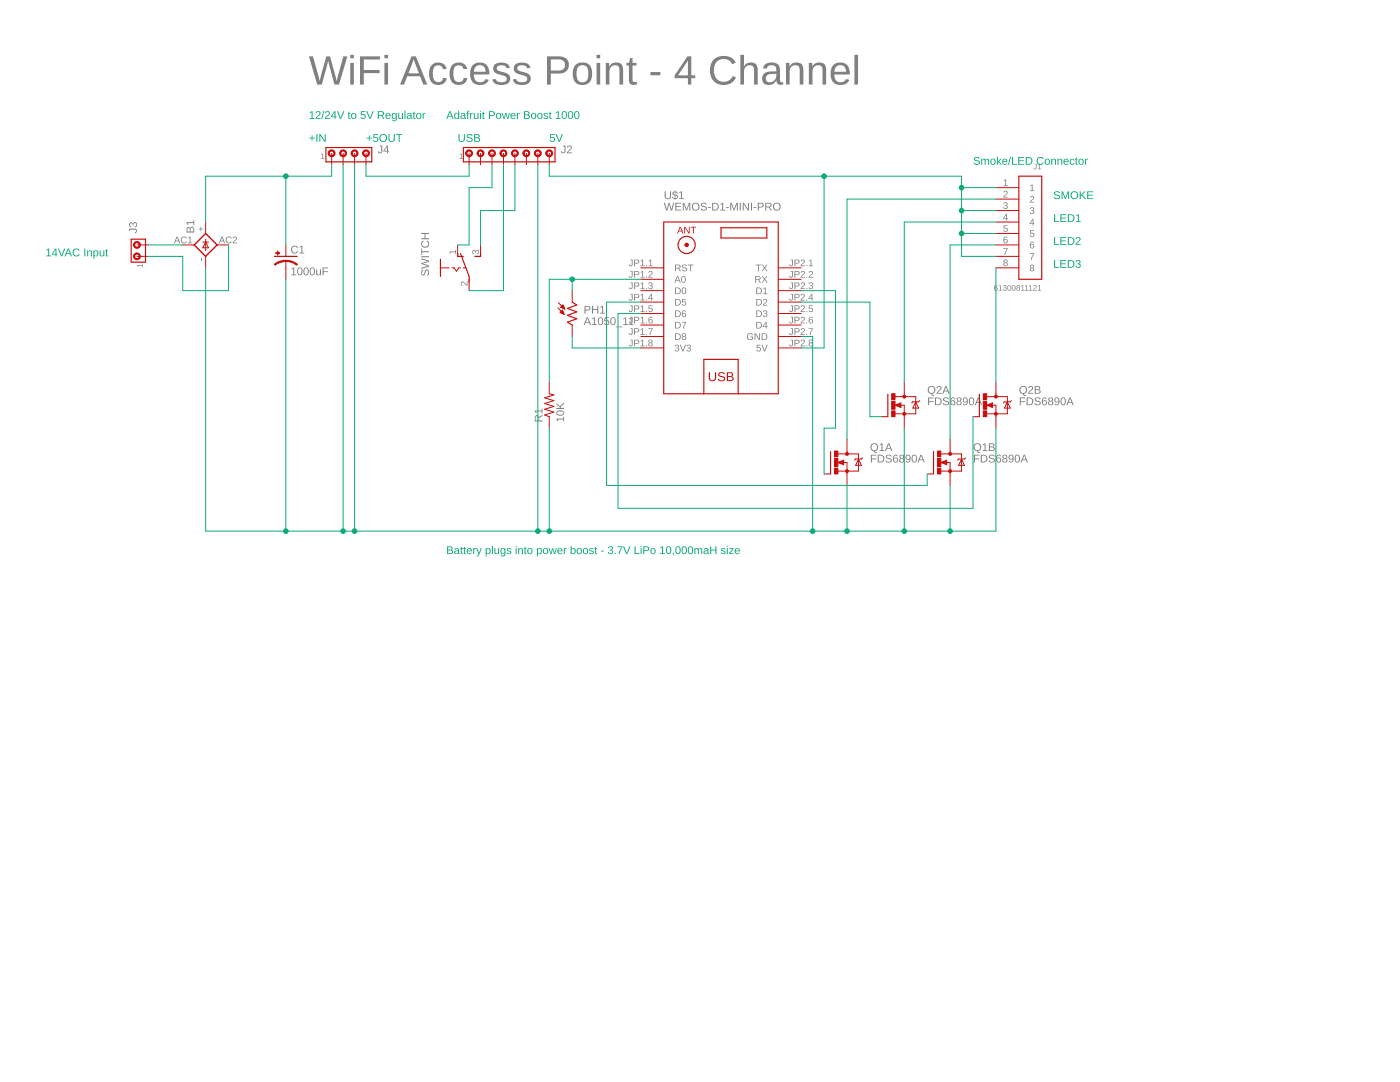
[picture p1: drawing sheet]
<svg xmlns="http://www.w3.org/2000/svg" width="279mm" height="216mm" viewBox="0 0 279 216" stroke-linecap="round" stroke-linejoin="round" font-family="sans-serif">
<g fill="#808080">
<path d="M205.6 37l.5-.2v1.2h.3v.1h-.8v-.1h.3v-1l-.3 .2z"/>
<path d="M200.3 36l.5-.2v1.2h.3v.1h-.8v-.1h.3v-1l-.3 .2z"/>
<path d="M205.7 39.2a.45 .45 0 0 1 .7 .2 .45 .45 0 0 1-.4 .6l-.3 .3h.7v.1h-.9l.5-.6a.27 .27 0 0 0 .2-.5 .27 .27 0 0 0-.5 .1h-.2z"/>
<path d="M200.4 38.2a.45 .45 0 0 1 .7 .2 .45 .45 0 0 1-.4 .6l-.3 .3h.7v.1h-.9l.5-.6a.27 .27 0 0 0 .2-.5 .27 .27 0 0 0-.5 .1h-.2z"/>
<path d="M205.7 41.4a.38 .38 0 0 1 .6 0 .38 .38 0 0 1-.2 .6 .36 .36 0 0 1 .3 .4 .36 .36 0 0 1-.4 .3l-.5-.2v-.1l.2-.1a.27 .27 0 0 0 .3 .3 .27 .27 0 0 0 .2-.4l-.4-.1v-.1a.26 .26 0 0 0 .4-.2 .26 .26 0 0 0-.2-.3 .26 .26 0 0 0-.3 .2h-.2z"/>
<path d="M200.4 40.4a.38 .38 0 0 1 .6 0 .38 .38 0 0 1-.2 .6 .36 .36 0 0 1 .3 .4 .36 .36 0 0 1-.4 .3l-.4-.2-.1-.1 .2-.1a.27 .27 0 0 0 .4 .3 .27 .27 0 0 0 .1-.4l-.4-.1v-.2a.26 .26 0 0 0 .4-.1 .26 .26 0 0 0-.2-.3 .26 .26 0 0 0-.3 .2h-.2z"/>
<path d="M205.6 45.9h.7v.2h-.6v.4a.45 .45 0 0 1 .7 .2 .45 .45 0 0 1-.3 .6 .45 .45 0 0 1-.6-.3l.4 .2a.3 .3 0 0 0 .3-.5 .3 .3 0 0 0-.5 0h-.2z"/>
<path d="M200.3 44.9h.8v.2h-.6l-.1 .4a.45 .45 0 0 1 .7 .2 .45 .45 0 0 1-.3 .6 .45 .45 0 0 1-.6-.3l.5 .1a.3 .3 0 0 0 .2-.4 .3 .3 0 0 0-.5-.1h-.1z"/>
<path d="M205.5 50.5h.9l-.5 1.3h-.1v-.3l.4-.8h-.7z"/>
<path d="M200.2 49.5h.9l-.4 1.3h-.2v-.3l.5-.8h-.8z"/>
<path d="M40.1 51.6h.2v.4h-.2z"/>
<path d="M39.6 45.6h.4v-.4h.2v.4h.4v.2h-.4v.4h-.2v-.4h-.4z"/>
<path d="M91.7 30.8l.4-.2v1h.3v.1h-.7v-.1h.3v-.8l-.3 .1z"/>
<path d="M27.4 52.9h1v-.3h.1v.7h-.1v-.3h-.9l.2 .3h-.1z"/>
<path d="M64.1 30.8l.4-.2v1h.2v.1h-.7v-.1h.3v-.8l-.2 .1z"/>
<path d="M92 56.3a.7 .7 0 0 1 1 .4l.2 .1v-.7h.1v.9l-.7-.5a.27 .27 0 0 0-.4-.1 .27 .27 0 0 0 .1 .4v.2l-.3-.3z"/>
<path d="M94.3 50l.4-.1 .2 .3a.36 .36 0 0 1 .4-.4 .36 .36 0 0 1 .3 .5l-.2 .4-.2 .1v-.2a.27 .27 0 0 0 .3-.4 .27 .27 0 0 0-.5-.1v.3h-.2a.26 .26 0 0 0-.1-.3 .26 .26 0 0 0-.3 .2 .26 .26 0 0 0 .2 .3v.1l-.3-.2z"/>
<path d="M89.7 50.2h1.2v-.3h.1v.8h-.1v-.4h-1.1l.3 .3h-.2z"/>
<path d="M61.7 11.2h.8l1.3 5 1.3-5h.8l1.3 5 1.3-5h.8l-1.6 5.7h-.9l-1.3-4.8-1.3 4.8h-.9zM69.9 10.9h.7v.7h-.7zM69.9 12.6h.7v4.3h-.7zM71.8 11.2h4v.7h-3.2v2.1h3.1v.6h-3.1v2.3h-.8zM76.7 10.9h.7v.7h-.7zM76.7 12.6h.7v4.3h-.7zM82.1 11.2h.9l2.3 5.7h-.8l-.7-1.7h-2.5l-.7 1.7h-.8zM82.6 11.8l-1.1 2.8h2.1zM86.1 13a1.75 1.75 0 0 1 3 .8h-.7a1.03 1.03 0 0 0-1.2-.7 1.03 1.03 0 0 0-.8 1.2 1.67 1.67 0 0 0 .8 2.1h.5l.4-.2 .3-.7 .8 .1a1.82 1.82 0 0 1-2.2 1.3 1.82 1.82 0 0 1-1.4-2.2l.1-.8zM90.2 13a1.75 1.75 0 0 1 3 .8h-.7a1.03 1.03 0 0 0-1.2-.7 1.03 1.03 0 0 0-.8 1.2 1.67 1.67 0 0 0 .8 2.1h.5l.4-.2 .3-.7 .8 .1a1.82 1.82 0 0 1-2.2 1.3 1.82 1.82 0 0 1-1.4-2.2l.1-.8zM94.3 13a1.98 1.98 0 0 1 2.4-.3 1.98 1.98 0 0 1 1 2.2h-3.1a1.26 1.26 0 0 0 .8 1.4 1.26 1.26 0 0 0 1.5-.5l.6 .1a1.99 1.99 0 0 1-2.3 1 1.99 1.99 0 0 1-1.4-2.2l.2-1.1zM94.9 13.4l-.3 .9h2.3a1.17 1.17 0 0 0-.6-1.2 1.17 1.17 0 0 0-1.4 .3zM98.7 13a2.07 2.07 0 0 1 3 .3l.1 .2-.7 .1a1.18 1.18 0 0 0-1.9-.2v.4a2.61 2.61 0 0 0 1.7 .7 1.22 1.22 0 0 1 .9 1.5 1.22 1.22 0 0 1-1.3 .9 1.77 1.77 0 0 1-2.2-1l.6-.2a1.34 1.34 0 0 0 2.2 .2l-.1-.5-.4-.3a2.77 2.77 0 0 1-2.1-1v-.7zM102.8 13a2.07 2.07 0 0 1 3 .3v.2l-.6 .1a1.18 1.18 0 0 0-2-.2v.4a2.61 2.61 0 0 0 1.8 .7 1.22 1.22 0 0 1 .9 1.5 1.22 1.22 0 0 1-1.3 .9 1.77 1.77 0 0 1-2.2-1l.6-.2a1.34 1.34 0 0 0 2.2 .2l-.1-.5-.4-.3a2.77 2.77 0 0 1-2.1-1l-.1-.7zM109.2 11.2h2.3a1.74 1.74 0 0 1 2 1.7 1.74 1.74 0 0 1-1.9 1.8h-1.7v2.2h-.7zM109.9 11.9v2.2h1.6a1.13 1.13 0 0 0 1.3-1.2 1.13 1.13 0 0 0-1.4-1zM114.8 13a1.96 1.96 0 0 1 2.3-.4 1.96 1.96 0 0 1 1.1 2.1 1.96 1.96 0 0 1-2 2.3 1.96 1.96 0 0 1-1.9-2.3l.1-.7zM115.5 13.2a2.49 2.49 0 0 0 .2 3.1 1.17 1.17 0 0 0 1.7-1.2v-.4a1.27 1.27 0 0 0-1.4-1.7zM119.1 10.9h.7v.7h-.7zM119.1 12.6h.7v4.3h-.7zM120.9 12.6h.7v.7a1.51 1.51 0 0 1 2.7 0l.1 3.6h-.8v-2.8a1.01 1.01 0 0 0-.9-1.2 1.01 1.01 0 0 0-1.1 1.2v2.8h-.7zM125.8 11.6h.4v1h.8v.5h-.8l.1 3 .2 .2h.6v.5l-.5 .1a.87 .87 0 0 1-1.1-.9v-2.9h-.5v-.5h.5zM129.8 14.4h2v.6h-2zM137.2 11.2h.8v3.8h.8v.6h-.8v1.3h-.7v-1.3h-2.7v-.6zM137.3 12.1l-2 2.9h2zM142.4 11.9a2.83 2.83 0 0 1 4.4 .7l-.7 .2a1.95 1.95 0 0 0-2.3-.9 1.95 1.95 0 0 0-1.3 2.1 1.99 1.99 0 0 0 1.4 2.3 1.99 1.99 0 0 0 2.4-1.1l.6 .3a2.78 2.78 0 0 1-3.5 1.3 2.78 2.78 0 0 1-1.7-3.3l.3-.9zM147.8 10.9h.7l-.1 2.4a1.51 1.51 0 0 1 2.7 0l.1 3.6h-.7v-2.8a1.01 1.01 0 0 0-1-1.2 1.01 1.01 0 0 0-1 1.1v2.9h-.7zM152.7 12.9a1.81 1.81 0 0 1 2.9 .7l.1 2.5 .2 .3h.4v.5a.9 .9 0 0 1-1.3-.9 1.59 1.59 0 0 1-2.8 .2 1.48 1.48 0 0 1 .3-1.5 1.48 1.48 0 0 1 1.5-.4l.9-.1a.98 .98 0 0 0-.7-1.2 .98 .98 0 0 0-1.2 .7l-.7-.1zM153.1 15a.85 .85 0 0 0 0 1.3 .85 .85 0 0 0 1.2-.1l.6-.7v-.8l-1.3 .1zM156.8 12.6h.7l.1 .7a1.51 1.51 0 0 1 2.6 0l.1 3.6h-.7v-2.8a1.01 1.01 0 0 0-1-1.2 1.01 1.01 0 0 0-1 1.2v2.8h-.7zM161.4 12.6h.7v.7a1.51 1.51 0 0 1 2.7 0l.1 3.6h-.7v-2.8a1.01 1.01 0 0 0-1-1.2 1.01 1.01 0 0 0-1 1.2l-.1 2.8h-.7zM166.3 13a1.98 1.98 0 0 1 2.3-.3 1.98 1.98 0 0 1 1 2.2h-3.1a1.26 1.26 0 0 0 .8 1.4 1.26 1.26 0 0 0 1.6-.5l.6 .1a1.99 1.99 0 0 1-2.4 1 1.99 1.99 0 0 1-1.3-2.2l.1-1.1zM166.9 13.4l-.4 .9h2.4a1.17 1.17 0 0 0-.7-1.2 1.17 1.17 0 0 0-1.3 .3zM170.5 10.9h.7v6h-.7z"/>
<path d="M198.5 57l.3-.1 .3 .2-.4-.1-.2 .4a.38 .38 0 0 1 .6 .1 .38 .38 0 0 1-.2 .6 .38 .38 0 0 1-.5-.4zM198.5 57.6a.25 .25 0 0 0 .5 0 .25 .25 0 0 0-.5 0zM199.3 57.1l.4-.2v1h.3v.1h-.7v-.1h.3v-.9l-.3 .2zM200.3 57a.32 .32 0 0 1 .5-.1 .32 .32 0 0 1-.2 .5 .3 .3 0 0 1 .3 .4 .3 .3 0 0 1-.4 .2l-.2-.1-.2-.2 .4 .2a.21 .21 0 0 0 .2-.2 .21 .21 0 0 0-.2-.2l-.1-.1a.22 .22 0 0 0 .3-.1 .22 .22 0 0 0-.1-.3 .22 .22 0 0 0-.3 .2h-.1zM201.1 57a.53 .53 0 0 1 .7 .3 .53 .53 0 0 1-.2 .7 .56 .56 0 0 1-.6-.3 .56 .56 0 0 1 .1-.7zM201.3 57a.48 .48 0 0 0-.2 .5 .48 .48 0 0 0 .4 .4 .48 .48 0 0 0 .2-.5 .48 .48 0 0 0-.4-.4zM202 57a.53 .53 0 0 1 .7 .3 .53 .53 0 0 1-.2 .7 .56 .56 0 0 1-.6-.3 .56 .56 0 0 1 .1-.7zM202.2 57a.48 .48 0 0 0-.2 .5 .48 .48 0 0 0 .4 .4 .48 .48 0 0 0 .2-.5 .48 .48 0 0 0-.4-.4zM202.9 57a.32 .32 0 0 1 .6-.1 .32 .32 0 0 1-.1 .5 .32 .32 0 0 1 0 .5 .32 .32 0 0 1-.4 0 .32 .32 0 0 1 0-.5l-.1-.1zM203 57.2a.21 .21 0 0 0 .4 0 .21 .21 0 0 0-.4 0zM203 57.7a.23 .23 0 0 0 .4 0 .23 .23 0 0 0-.4 0zM203.8 57.1l.4-.2v1h.3v.1h-.7v-.1h.3v-.9l-.3 .2zM204.6 57.1l.4-.2v1h.2v.1h-.7v-.1h.3v-.9l-.2 .2zM205.4 57.1l.3-.2v1h.3v.1h-.7v-.1h.3v-.9l-.2 .2zM206.3 57a.38 .38 0 0 1 .6 .1 .38 .38 0 0 1-.3 .5l-.3 .3h.6v.1h-.7l.4-.6a.22 .22 0 0 0 .1-.4 .22 .22 0 0 0-.4 .2h-.1zM207.1 57.1l.4-.2v1h.3v.1h-.7v-.1h.3v-.9l-.3 .2z"/>
<path d="M132.5 40.5h.2l.4 1.3 .3-1.3h.2l.4 1.3 .4-1.3h.2l-.5 1.5h-.2l-.4-1.3-.3 1.3h-.3zM134.8 40.5h1.1v.1h-.9v.5h.9v.2h-.9v.5h1v.2h-1.2zM136.3 40.5h.2l.5 1.3 .5-1.3h.3v1.5h-.2v-1.3l-.5 1.3h-.2l-.5-1.3 .1 1.3h-.2zM138 41.2a.8 .8 0 0 1 1.6 0 .8 .8 0 0 1-1.6 0zM138.4 40.8a.62 .62 0 0 0 .2 1 .62 .62 0 0 0 .9-.5 .62 .62 0 0 0-.8-.7zM140 40.6l.7-.1 .4 .3h-.3a.36 .36 0 0 0-.4-.2 .36 .36 0 0 0-.2 .4 .74 .74 0 0 1 .9 .8l-.5 .2a.68 .68 0 0 1-.8-.4h.2a.41 .41 0 0 0 .5 .3 .41 .41 0 0 0 .3-.5l-.5-.1a.4 .4 0 0 1-.4-.3 .4 .4 0 0 1 .1-.4zM141.3 41.3h.5v.2h-.5zM142.1 40.5h.5a.77 .77 0 0 1 .9 .7 .77 .77 0 0 1-.8 .8h-.6zM142.3 40.6v1.2a.66 .66 0 0 0 .9-.6 .66 .66 0 0 0-.9-.6zM143.8 40.7l.5-.2v1.3h.4v.2h-1v-.2h.4v-1.1l-.3 .2zM144.9 41.3h.6v.2h-.6zM145.7 40.5h.3l.5 1.3 .5-1.3h.2v1.5h-.1v-1.3l-.5 1.3h-.2l-.5-1.3v1.3h-.2zM147.6 40.5h.2v1.5h-.2zM148.2 40.5h.3l.8 1.3v-1.3h.2v1.5h-.3l-.8-1.3v1.3h-.2zM149.9 40.5h.2v1.5h-.2zM150.4 41.3h.5v.2h-.5zM151.2 40.5h.7a.48 .48 0 0 1 .5 .4 .48 .48 0 0 1-.5 .5h-.5v.6h-.2zM151.4 40.6v.6h.7a.31 .31 0 0 0-.1-.5zM152.7 40.5h.7a.45 .45 0 0 1 .6 .3 .45 .45 0 0 1-.4 .5l.5 .7h-.3l-.4-.6h-.5v.6h-.2zM152.9 40.6v.6h.5a.29 .29 0 0 0 .4-.3 .29 .29 0 0 0-.4-.3zM154.2 41.2a.8 .8 0 0 1 1.6 0 .8 .8 0 0 1-1.6 0zM154.6 40.8a.62 .62 0 0 0 .2 1 .62 .62 0 0 0 .9-.5 .62 .62 0 0 0-.8-.7z"/>
<path d="M58.2 53.6l.5-.2v1.4h.4v.1h-1v-.1h.4v-1.2l-.3 .2zM59.5 53.4a.58 .58 0 0 1 .7 .1 .58 .58 0 0 1 .2 .6 .58 .58 0 0 1-.6 .8 .58 .58 0 0 1-.5-.8zM59.7 53.6a.87 .87 0 0 0 .1 1.2 .77 .77 0 0 0 0-1.3zM60.8 53.4a.58 .58 0 0 1 .7 .1 .58 .58 0 0 1 .1 .6 .58 .58 0 0 1-.5 .8 .58 .58 0 0 1-.6-.8zM60.9 53.6a.87 .87 0 0 0 .2 1.2 .77 .77 0 0 0 0-1.3zM62 53.4a.58 .58 0 0 1 .7 .1 .58 .58 0 0 1 .2 .6 .58 .58 0 0 1-.6 .8 .58 .58 0 0 1-.5-.8zM62.2 53.6a.87 .87 0 0 0 .1 1.2 .77 .77 0 0 0 0-1.3zM63.1 53.7h.2v.8a.29 .29 0 0 0 .3 .3 .29 .29 0 0 0 .2-.4v-.7h.2l.1 1.2h-.2v-.2a.4 .4 0 0 1-.5 .2 .4 .4 0 0 1-.3-.4zM64.4 53.4h1.1v.1h-.9v.6h.9v.2h-.9v.6h-.2z"/>
<path d="M173.8 90.7h1.1v.2h-.9v.6h.9v.2h-.9v.6h-.2zM175.2 90.7h.5a.77 .77 0 0 1 .8 .8 .77 .77 0 0 1-.8 .8h-.5zM175.4 90.9v1.2a.66 .66 0 0 0 .9-.6 .66 .66 0 0 0-.9-.6zM176.9 90.8l.7-.1 .4 .4h-.2a.36 .36 0 0 0-.5-.3 .36 .36 0 0 0-.2 .5 .74 .74 0 0 1 .9 .7l-.5 .3a.68 .68 0 0 1-.8-.4h.2a.41 .41 0 0 0 .5 .3 .41 .41 0 0 0 .3-.5l-.5-.2a.4 .4 0 0 1-.4-.2 .4 .4 0 0 1 .1-.5zM178.5 90.8l.5-.1 .2 .3-.6-.1-.2 .6a.5 .5 0 0 1 .8 .1 .5 .5 0 0 1-.2 .7 .5 .5 0 0 1-.7-.3l-.1-.7zM178.4 91.8a.33 .33 0 0 0 .6 0 .33 .33 0 0 0-.6 0zM179.6 90.8a.45 .45 0 0 1 .7 0 .45 .45 0 0 1-.1 .7 .46 .46 0 0 1 .2 .6 .46 .46 0 0 1-.7 .2 .41 .41 0 0 1-.3-.4 .41 .41 0 0 1 .4-.4l-.3-.3zM179.7 91.1a.3 .3 0 0 0 .6 0 .3 .3 0 0 0-.6 0zM179.6 91.9a.35 .35 0 0 0 .7 0 .35 .35 0 0 0-.7 0zM180.8 90.9a.57 .57 0 0 1 .7-.1 .57 .57 0 0 1 .2 .7 .56 .56 0 0 1-.2 .7 .56 .56 0 0 1-.8-.2l.6 .1 .2-.6a.5 .5 0 0 1-.7 .1 .5 .5 0 0 1 0-.7zM180.8 91.3a.35 .35 0 0 0 .7 0 .35 .35 0 0 0-.7 0zM182.2 90.8a.58 .58 0 0 1 .6 .1 .58 .58 0 0 1 .2 .6 .58 .58 0 0 1-.5 .8 .58 .58 0 0 1-.6-.8zM182.3 90.9a.87 .87 0 0 0 .2 1.2 .77 .77 0 0 0 0-1.2zM183.7 90.7h.3l.6 1.6h-.2l-.2-.5h-.7l-.2 .5h-.2zM183.8 90.9l-.3 .8h.6z"/>
<path d="M194.4 90.7h1.1v.2h-.9v.6h.8v.2h-.8v.6h-.2zM195.7 90.7h.5a.77 .77 0 0 1 .9 .8 .77 .77 0 0 1-.8 .8h-.6zM195.9 90.9v1.2a.66 .66 0 0 0 1-.6 .66 .66 0 0 0-1-.6zM197.5 90.8l.7-.1 .3 .4h-.2a.36 .36 0 0 0-.4-.3 .36 .36 0 0 0-.3 .5 .74 .74 0 0 1 .9 .7l-.4 .3a.68 .68 0 0 1-.8-.4h.2a.41 .41 0 0 0 .5 .3 .41 .41 0 0 0 .3-.5l-.6-.2a.4 .4 0 0 1-.3-.2 .4 .4 0 0 1 .1-.5zM199 90.8l.5-.1 .3 .3-.6-.1-.2 .6a.5 .5 0 0 1 .7 .1 .5 .5 0 0 1-.2 .7 .5 .5 0 0 1-.7-.3v-.7zM199 91.8a.33 .33 0 0 0 .6 0 .33 .33 0 0 0-.6 0zM200.2 90.8a.45 .45 0 0 1 .7 0 .45 .45 0 0 1-.1 .7 .46 .46 0 0 1 .2 .6 .46 .46 0 0 1-.7 .2 .41 .41 0 0 1-.3-.4 .41 .41 0 0 1 .3-.4l-.2-.3zM200.2 91.1a.3 .3 0 0 0 .6 0 .3 .3 0 0 0-.6 0zM200.2 91.9a.35 .35 0 0 0 .7 0 .35 .35 0 0 0-.7 0zM201.4 90.9a.57 .57 0 0 1 .7-.1 .57 .57 0 0 1 .2 .7 .56 .56 0 0 1-.2 .7 .56 .56 0 0 1-.8-.2l.6 .1 .2-.6a.5 .5 0 0 1-.7 .1 .5 .5 0 0 1 0-.7zM201.4 91.3a.35 .35 0 0 0 .7 0 .35 .35 0 0 0-.7 0zM202.7 90.8a.58 .58 0 0 1 .7 .1 .58 .58 0 0 1 .2 .6 .58 .58 0 0 1-.6 .8 .58 .58 0 0 1-.5-.8zM202.9 90.9a.87 .87 0 0 0 .1 1.2 .77 .77 0 0 0 0-1.2zM204.3 90.7h.2l.6 1.6h-.2l-.1-.5h-.7l-.2 .5h-.2zM204.4 90.9l-.3 .8h.6z"/>
<path d="M185.2 79.3h1.1v.2h-.9v.6h.9v.1h-.9v.7h-.2zM186.6 79.3h.5a.77 .77 0 0 1 .8 .8 .77 .77 0 0 1-.7 .8h-.6zM186.8 79.5v1.2a.66 .66 0 0 0 .9-.6 .66 .66 0 0 0-.9-.6zM188.4 79.4l.6-.1 .4 .3-.2 .1a.36 .36 0 0 0-.5-.3 .36 .36 0 0 0-.2 .5 .74 .74 0 0 1 .9 .7l-.4 .3a.68 .68 0 0 1-.9-.4l.2-.1a.41 .41 0 0 0 .5 .4 .41 .41 0 0 0 .3-.5l-.5-.2a.4 .4 0 0 1-.4-.3 .4 .4 0 0 1 .2-.4zM189.9 79.4l.5-.1 .2 .3-.6-.1-.2 .6a.5 .5 0 0 1 .8 0 .5 .5 0 0 1-.2 .8 .5 .5 0 0 1-.7-.4v-.6zM189.8 80.3a.35 .35 0 0 0 .7 0 .35 .35 0 0 0-.7 0zM191 79.4a.45 .45 0 0 1 .8-.1 .45 .45 0 0 1-.2 .7 .46 .46 0 0 1 .3 .7 .46 .46 0 0 1-.7 .1 .41 .41 0 0 1-.3-.4 .41 .41 0 0 1 .3-.4l-.3-.2zM191.1 79.7a.3 .3 0 0 0 .6 0 .3 .3 0 0 0-.6 0zM191.1 80.4a.32 .32 0 0 0 .6 0 .32 .32 0 0 0-.6 0zM192.3 79.4a.57 .57 0 0 1 .7 0 .57 .57 0 0 1 .2 .7 .56 .56 0 0 1-.3 .7 .56 .56 0 0 1-.7-.2l.6 .1 .2-.6a.5 .5 0 0 1-.8 .1 .5 .5 0 0 1 .1-.8zM192.3 79.8a.34 .34 0 0 0 .6 0 .34 .34 0 0 0-.6 0zM193.6 79.4a.58 .58 0 0 1 .7 0 .58 .58 0 0 1 .1 .7 .58 .58 0 0 1-.5 .8 .58 .58 0 0 1-.5-.8zM193.7 79.5a.87 .87 0 0 0 .2 1.2 .77 .77 0 0 0 0-1.3zM195.1 79.3h.3l.6 1.6h-.2l-.2-.5h-.7l-.2 .5h-.2zM195.3 79.5l-.3 .7h.6z"/>
<path d="M203.5 79.3h1.1v.2h-.9v.6h.9v.1h-.9v.7h-.2zM204.9 79.3h.5a.77 .77 0 0 1 .8 .8 .77 .77 0 0 1-.7 .8h-.6zM205.1 79.5v1.2a.66 .66 0 0 0 .9-.6 .66 .66 0 0 0-.9-.6zM206.6 79.4l.7-.1 .4 .3-.2 .1a.36 .36 0 0 0-.5-.3 .36 .36 0 0 0-.2 .5 .74 .74 0 0 1 .9 .7l-.4 .3a.68 .68 0 0 1-.9-.4l.2-.1a.41 .41 0 0 0 .5 .4 .41 .41 0 0 0 .3-.5l-.5-.2a.4 .4 0 0 1-.4-.3 .4 .4 0 0 1 .1-.4zM208.2 79.4l.5-.1 .2 .3-.6-.1-.2 .6a.5 .5 0 0 1 .8 0 .5 .5 0 0 1-.2 .8 .5 .5 0 0 1-.7-.4l-.1-.6zM208.1 80.3a.35 .35 0 0 0 .7 0 .35 .35 0 0 0-.7 0zM209.3 79.4a.45 .45 0 0 1 .7-.1 .45 .45 0 0 1-.1 .7 .46 .46 0 0 1 .3 .7 .46 .46 0 0 1-.7 .1 .41 .41 0 0 1-.4-.4 .41 .41 0 0 1 .4-.4l-.3-.2zM209.4 79.7a.3 .3 0 0 0 .6 0 .3 .3 0 0 0-.6 0zM209.4 80.4a.32 .32 0 0 0 .6 0 .32 .32 0 0 0-.6 0zM210.5 79.4a.57 .57 0 0 1 .7 0 .57 .57 0 0 1 .2 .7 .56 .56 0 0 1-.2 .7 .56 .56 0 0 1-.8-.2l.6 .1 .3-.6a.5 .5 0 0 1-.8 .1 .5 .5 0 0 1 0-.8zM210.5 79.8a.35 .35 0 0 0 .7 0 .35 .35 0 0 0-.7 0zM211.9 79.4a.58 .58 0 0 1 .6 0 .58 .58 0 0 1 .2 .7 .58 .58 0 0 1-.5 .8 .58 .58 0 0 1-.6-.8zM212 79.5a.87 .87 0 0 0 .2 1.2 .77 .77 0 0 0 0-1.3zM213.4 79.3h.3l.6 1.6h-.2l-.2-.5h-.7l-.2 .5h-.2zM213.6 79.5l-.3 .7h.5z"/>
<path d="M117.1 63.3h.2l.7 1.6h-.2l-.2-.5h-.7l-.2 .5h-.2zM117.2 63.5l-.3 .7h.6zM118.2 63.6l.5-.3v1.4h.4v.2h-1v-.2h.4v-1.2l-.3 .3zM119.5 63.4a.58 .58 0 0 1 .7 0 .58 .58 0 0 1 .2 .7 .58 .58 0 0 1-.6 .8 .58 .58 0 0 1-.5-.8zM119.7 63.5a.87 .87 0 0 0 .1 1.2 .77 .77 0 0 0 0-1.2zM120.6 63.3h.9v.2h-.7v.5a.53 .53 0 0 1 .8 .2 .53 .53 0 0 1-.4 .7 .53 .53 0 0 1-.6-.4h.2a.34 .34 0 0 0 .5 .1 .34 .34 0 0 0 0-.5 .34 .34 0 0 0-.5 0h-.2zM122 63.4a.58 .58 0 0 1 .7 0 .58 .58 0 0 1 .2 .7 .58 .58 0 0 1-.6 .8 .58 .58 0 0 1-.5-.8zM122.2 63.5a.87 .87 0 0 0 .1 1.2 .77 .77 0 0 0 0-1.2zM122.9 65.2h1.3v.1h-1.3zM124.4 63.6l.6-.3v1.4h.3v.2h-.9v-.2h.4v-1.2l-.4 .3zM125.5 63.6l.5-.3v1.4h.4v.2h-.9v-.2h.4v-1.2l-.4 .3z"/>
<path d="M111 83.5h1.4v-.4h.2v1h-.2v-.4h-1.2l.3 .4h-.2zM111.1 82.1a.92 .92 0 0 1 1.5 .3 .86 .86 0 0 1-.8 .5 .86 .86 0 0 1-.8-.5zM111.2 82.3a.59 .59 0 0 0 .4 .5 .59 .59 0 0 0 .6-.1 .37 .37 0 0 0 .2-.5 .37 .37 0 0 0-.6-.1zM111 80.4l.7 .7 .9-.8v.3l-.8 .6 .2 .2h.6v.2h-1.6v-.2h.8l-.8-.7z"/>
<path d="M206.1 43.7h.2v.9h.1v.1h-.1v.3h-.2v-.3h-.6zM206.1 43.9l-.5 .7h.5z"/>
<path d="M200.8 42.7h.2v.8h.2v.2h-.2v.3h-.2v-.3h-.6zM200.8 42.8l-.5 .7h.5z"/>
<path d="M205.6 48.4a.41 .41 0 0 1 .4-.2 .41 .41 0 0 1 .4 .3l-.5-.1-.2 .5a.45 .45 0 0 1 .7 .2 .45 .45 0 0 1-.4 .6 .45 .45 0 0 1-.5-.6zM205.7 49.1a.28 .28 0 0 0 .5 0 .28 .28 0 0 0-.5 0z"/>
<path d="M200.4 47.4a.41 .41 0 0 1 .4-.2 .41 .41 0 0 1 .3 .3l-.5-.1-.2 .5a.45 .45 0 0 1 .7 .2 .45 .45 0 0 1-.4 .6 .45 .45 0 0 1-.4-.6zM200.4 48.1a.3 .3 0 0 0 .6 0 .3 .3 0 0 0-.6 0z"/>
<path d="M205.7 52.9a.39 .39 0 0 1 .6-.1 .39 .39 0 0 1-.2 .6 .38 .38 0 0 1 .1 .6 .38 .38 0 0 1-.5 0 .38 .38 0 0 1 .1-.6l-.2-.2zM205.7 53.1a.25 .25 0 0 0 .5 0 .25 .25 0 0 0-.5 0zM205.7 53.8a.28 .28 0 0 0 .5 0 .28 .28 0 0 0-.5 0z"/>
<path d="M200.4 51.9a.39 .39 0 0 1 .6-.1 .39 .39 0 0 1-.1 .6 .38 .38 0 0 1 .1 .6 .38 .38 0 0 1-.6 0 .38 .38 0 0 1 .1-.6l-.2-.2zM200.4 52.1a.25 .25 0 0 0 .5 0 .25 .25 0 0 0-.5 0zM200.4 52.7a.3 .3 0 0 0 .6 0 .3 .3 0 0 0-.6 0z"/>
<path d="M206.5 32.7h.4v.9l-.2 .2h-.3l-.2-.3h.2a.18 .18 0 0 0 .2 .2 .18 .18 0 0 0 .1-.2v-.7h-.2zM207.2 32.9l.4-.2v1h.2v.1h-.7v-.1h.3v-.9l-.2 .2z"/>
<path d="M134.7 52.8h.7a.38 .38 0 0 1 .4 .3 .38 .38 0 0 1-.3 .5l.4 .5h-.2l-.4-.5h-.4v.5h-.2zM134.9 52.9v.5h.4a.25 .25 0 0 0 .3-.2 .25 .25 0 0 0-.3-.3zM136.2 52.9l.6-.1 .3 .3h-.1a.31 .31 0 0 0-.4-.2 .31 .31 0 0 0-.2 .4 .56 .56 0 0 1 .5 .1 .56 .56 0 0 1 .1 .6l-.2 .1a.6 .6 0 0 1-.7-.3h.1a.35 .35 0 0 0 .4 .2 .35 .35 0 0 0 .3-.4l-.5-.1a.34 .34 0 0 1-.3-.3 .34 .34 0 0 1 .1-.3zM137.3 52.8h1.1v.1h-.5v1.2h-.2v-1.2h-.4z"/>
<path d="M125.8 51.8h.5l-.1 1.1-.2 .2a.4 .4 0 0 1-.5-.3h.1a.22 .22 0 0 0 .3 .2 .22 .22 0 0 0 .2-.3v-.8h-.3zM126.6 51.8h.5a.41 .41 0 0 1 .5 .4 .41 .41 0 0 1-.5 .4h-.4v.5h-.1zM126.7 51.9v.6l.7-.2-.1-.3zM127.9 52l.4-.2v1.2h.4v.1h-.9v-.1h.4v-1l-.3 .2zM128.9 52.9h.2v.2h-.2zM129.5 52l.4-.2v1.2h.4v.1h-.9v-.1h.4v-1l-.3 .2z"/>
<path d="M135.1 55.1h.2l.6 1.3h-.2l-.2-.4h-.6l-.1 .4h-.2zM135.2 55.2l-.2 .7h.5zM136 55.2a.54 .54 0 0 1 .8 0 .54 .54 0 0 1 0 .7 .48 .48 0 0 1-.5 .5 .48 .48 0 0 1-.4-.7zM136.3 55.2a.57 .57 0 0 0-.2 .6 .57 .57 0 0 0 .4 .5 .57 .57 0 0 0 .2-.6 .57 .57 0 0 0-.4-.5z"/>
<path d="M125.8 54.1h.5l-.1 1.1-.2 .2a.4 .4 0 0 1-.5-.3l.1-.1a.22 .22 0 0 0 .3 .3 .22 .22 0 0 0 .2-.3v-.8h-.3zM126.6 54.1h.5a.41 .41 0 0 1 .5 .4 .41 .41 0 0 1-.5 .4h-.4v.5h-.1zM126.7 54.2v.5l.7-.1-.1-.4zM127.9 54.3l.4-.2v1.2h.4v.1h-.9v-.1h.4v-1.1l-.3 .3zM128.9 55.2h.2v.2h-.2zM129.5 54.2a.45 .45 0 0 1 .7 .2 .45 .45 0 0 1-.4 .6l-.2 .3h.7v.1h-.9l.5-.6a.27 .27 0 0 0 .1-.5 .27 .27 0 0 0-.4 .1h-.2z"/>
<path d="M134.7 57.4h.5a.66 .66 0 0 1 .7 .6 .66 .66 0 0 1-.7 .7h-.5zM134.9 57.5v1a.56 .56 0 0 0 .8-.5 .56 .56 0 0 0-.8-.5zM136.2 57.5a.54 .54 0 0 1 .7 0 .54 .54 0 0 1 0 .7 .48 .48 0 0 1-.5 .5 .48 .48 0 0 1-.4-.7zM136.4 57.5a.57 .57 0 0 0-.2 .6 .57 .57 0 0 0 .4 .4 .57 .57 0 0 0 .2-.6 .57 .57 0 0 0-.4-.4z"/>
<path d="M125.8 56.4h.5l-.1 1.1-.2 .2a.4 .4 0 0 1-.5-.3l.1-.1a.22 .22 0 0 0 .3 .3 .22 .22 0 0 0 .2-.3v-.8h-.3zM126.6 56.4h.5a.41 .41 0 0 1 .5 .4 .41 .41 0 0 1-.5 .4h-.4v.5h-.1zM126.7 56.5v.5l.7-.1-.1-.4zM127.9 56.6l.4-.2v1.1h.4v.2h-.9v-.2h.4v-1l-.3 .2zM128.9 57.5h.2v.2h-.2zM129.5 56.4a.38 .38 0 0 1 .6 0 .38 .38 0 0 1-.1 .6 .36 .36 0 0 1 .3 .4 .36 .36 0 0 1-.5 .3l-.4-.2v-.2h.1a.27 .27 0 0 0 .4 .3 .27 .27 0 0 0 .1-.5h-.3v-.2a.26 .26 0 0 0 .4-.1 .26 .26 0 0 0-.2-.3 .26 .26 0 0 0-.3 .2h-.2z"/>
<path d="M134.7 59.7h.5a.66 .66 0 0 1 .7 .6 .66 .66 0 0 1-.7 .7h-.5zM134.9 59.8v1a.56 .56 0 0 0 .8-.5 .56 .56 0 0 0-.8-.5zM136.1 59.7h.8v.1h-.6v.4a.45 .45 0 0 1 .6 .2 .45 .45 0 0 1-.3 .6 .45 .45 0 0 1-.6-.3l.5 .2a.3 .3 0 0 0 .3-.5 .3 .3 0 0 0-.6 0h-.1z"/>
<path d="M125.8 58.6h.5l-.1 1.1-.2 .3a.4 .4 0 0 1-.5-.4h.1a.22 .22 0 0 0 .3 .2 .22 .22 0 0 0 .2-.2v-.8h-.3zM126.6 58.6h.5a.41 .41 0 0 1 .5 .4 .41 .41 0 0 1-.5 .5h-.4v.5h-.1zM126.7 58.8v.5l.7-.1-.1-.4zM127.9 58.9l.4-.3v1.2h.4v.2h-.9v-.2h.4v-1l-.3 .2zM128.9 59.8h.2v.2h-.2zM129.9 58.6h.2v.9h.2v.2h-.2v.3h-.1v-.3h-.7zM130 58.8l-.5 .7h.5z"/>
<path d="M134.7 61.9h.5a.66 .66 0 0 1 .7 .7 .66 .66 0 0 1-.7 .7h-.5zM134.9 62.1v1a.56 .56 0 0 0 .8-.5 .56 .56 0 0 0-.8-.5zM136.2 62.1a.41 .41 0 0 1 .4-.2 .41 .41 0 0 1 .3 .3l-.5-.1-.2 .5a.45 .45 0 0 1 .7 .2 .45 .45 0 0 1-.4 .6 .45 .45 0 0 1-.4-.6zM136.2 62.8a.3 .3 0 0 0 .6 0 .3 .3 0 0 0-.6 0z"/>
<path d="M125.8 60.9h.5l-.1 1.1-.2 .2a.4 .4 0 0 1-.5-.3h.1a.22 .22 0 0 0 .3 .2 .22 .22 0 0 0 .2-.2v-.8h-.3zM126.6 60.9h.5a.41 .41 0 0 1 .5 .4 .41 .41 0 0 1-.5 .4h-.4v.6h-.1zM126.7 61.1v.5l.7-.1-.1-.4zM127.9 61.1l.4-.2v1.2h.4v.2h-.9v-.2h.4v-1l-.3 .2zM128.9 62.1h.2v.2h-.2zM129.4 60.9h.8v.2h-.6v.4a.45 .45 0 0 1 .6 .2 .45 .45 0 0 1-.3 .6 .45 .45 0 0 1-.5-.3l.4 .1a.3 .3 0 0 0 .3-.4 .3 .3 0 0 0-.5-.1h-.2z"/>
<path d="M134.7 64.2h.5a.66 .66 0 0 1 .7 .7 .66 .66 0 0 1-.7 .6h-.5zM134.9 64.4v1a.56 .56 0 0 0 .8-.5 .56 .56 0 0 0-.8-.5zM136.1 64.2h.8l-.4 1.3h-.2l.1-.3 .4-.8h-.7z"/>
<path d="M125.8 63.2h.5l-.1 1.1-.2 .2a.4 .4 0 0 1-.5-.3h.1a.22 .22 0 0 0 .3 .2 .22 .22 0 0 0 .2-.2v-.8h-.3zM126.6 63.2h.5a.41 .41 0 0 1 .5 .4 .41 .41 0 0 1-.5 .4h-.4v.5h-.1zM126.7 63.4v.5l.7-.1-.1-.4zM127.9 63.4l.4-.2v1.2h.4v.1h-.9v-.1h.4v-1l-.3 .2zM128.9 64.3h.2v.2h-.2zM129.5 63.4a.41 .41 0 0 1 .4-.2 .41 .41 0 0 1 .3 .3l-.5-.1-.1 .5a.45 .45 0 0 1 .7 .1 .45 .45 0 0 1-.4 .7 .45 .45 0 0 1-.5-.6zM129.5 64.1a.3 .3 0 0 0 .6 0 .3 .3 0 0 0-.6 0z"/>
<path d="M134.7 66.5h.5a.66 .66 0 0 1 .7 .6 .66 .66 0 0 1-.7 .7h-.5zM134.9 66.7v1a.56 .56 0 0 0 .8-.5 .56 .56 0 0 0-.8-.5zM136.2 66.6a.39 .39 0 0 1 .6-.1 .39 .39 0 0 1-.1 .6 .38 .38 0 0 1 .1 .6 .38 .38 0 0 1-.6 0 .38 .38 0 0 1 .1-.6l-.2-.2zM136.3 66.8a.25 .25 0 0 0 .4 0 .25 .25 0 0 0-.4 0zM136.2 67.5a.3 .3 0 0 0 .6 0 .3 .3 0 0 0-.6 0z"/>
<path d="M125.8 65.5h.5l-.1 1.1-.2 .2a.4 .4 0 0 1-.5-.3h.1a.22 .22 0 0 0 .3 .2 .22 .22 0 0 0 .2-.3v-.8h-.3zM126.6 65.5h.5a.41 .41 0 0 1 .5 .4 .41 .41 0 0 1-.5 .4h-.4v.5h-.1zM126.7 65.6v.6l.7-.1-.1-.4zM127.9 65.7l.4-.2v1.2h.4v.1h-.9v-.1h.4v-1l-.3 .2zM128.9 66.6h.2v.2h-.2zM129.4 65.5h.9l-.5 1.3h-.2l.1-.3 .4-.9h-.7z"/>
<path d="M134.8 68.9a.38 .38 0 0 1 .6-.1 .38 .38 0 0 1-.2 .6 .36 .36 0 0 1 .4 .5 .36 .36 0 0 1-.5 .2l-.4-.2-.1-.1h.2a.27 .27 0 0 0 .4 .2 .27 .27 0 0 0 .1-.4l-.3-.1v-.1a.26 .26 0 0 0 .3-.2 .26 .26 0 0 0-.1-.3 .26 .26 0 0 0-.4 .2h-.1zM135.7 68.8h.1l.5 1.2 .4-1.2h.2l-.5 1.3h-.2zM137.2 68.9a.38 .38 0 0 1 .6-.1 .38 .38 0 0 1-.2 .6 .36 .36 0 0 1 .3 .5 .36 .36 0 0 1-.4 .2l-.5-.2v-.1h.2a.27 .27 0 0 0 .3 .2 .27 .27 0 0 0 .2-.4l-.4-.1v-.1a.26 .26 0 0 0 .4-.2 .26 .26 0 0 0-.2-.3 .26 .26 0 0 0-.3 .2h-.2z"/>
<path d="M125.8 67.8h.5l-.1 1.1-.2 .2a.4 .4 0 0 1-.5-.3h.1a.22 .22 0 0 0 .3 .2 .22 .22 0 0 0 .2-.3v-.8h-.3zM126.6 67.8h.5a.41 .41 0 0 1 .5 .4 .41 .41 0 0 1-.5 .4h-.4v.5h-.1zM126.7 67.9v.6l.7-.2-.1-.3zM127.9 68l.4-.2v1.2h.4v.1h-.9v-.1h.4v-1.1l-.3 .3zM128.9 68.9h.2v.2h-.2zM129.5 67.9a.39 .39 0 0 1 .6-.1 .39 .39 0 0 1-.1 .6 .38 .38 0 0 1 .1 .6 .38 .38 0 0 1-.6 0 .38 .38 0 0 1 .1-.6l-.2-.2zM129.6 68.1a.25 .25 0 0 0 .5 0 .25 .25 0 0 0-.5 0zM129.6 68.7a.28 .28 0 0 0 .5 0 .28 .28 0 0 0-.5 0z"/>
<path d="M150.8 52.8h1.1v.1h-.5v1.2h-.1v-1.2h-.5zM152 52.8h.2l.4 .5 .4-.5h.2l-.5 .6 .5 .7h-.2l-.4-.6-.4 .6h-.2l.5-.7z"/>
<path d="M157.8 51.8h.4v1.1l-.2 .2a.4 .4 0 0 1-.5-.3h.1a.22 .22 0 0 0 .3 .2 .22 .22 0 0 0 .2-.3v-.8h-.3zM158.5 51.8h.6a.41 .41 0 0 1 .5 .4 .41 .41 0 0 1-.5 .4h-.4v.5h-.2zM158.7 51.9v.6l.7-.2-.1-.3zM159.9 51.9a.45 .45 0 0 1 .7 .2 .45 .45 0 0 1-.4 .6l-.2 .3h.7v.1h-.9l.5-.6a.27 .27 0 0 0 .1-.5 .27 .27 0 0 0-.4 .1h-.2zM160.9 52.9h.2v.2h-.2zM161.5 52l.4-.2v1.2h.4v.1h-.9v-.1h.4v-1l-.3 .2z"/>
<path d="M150.7 55.1h.6a.38 .38 0 0 1 .5 .3 .38 .38 0 0 1-.3 .4l.4 .6h-.2l-.4-.5h-.4v.5h-.2zM150.9 55.2v.5h.4a.25 .25 0 0 0 .3-.2 .25 .25 0 0 0-.3-.3zM152 55.1h.2l.4 .5 .4-.5h.2l-.5 .6 .5 .7h-.2l-.4-.6-.4 .6h-.2l.5-.7z"/>
<path d="M157.8 54.1h.4v1.1l-.2 .2a.4 .4 0 0 1-.5-.3l.1-.1a.22 .22 0 0 0 .3 .3 .22 .22 0 0 0 .2-.3v-.8h-.3zM158.5 54.1h.6a.41 .41 0 0 1 .5 .4 .41 .41 0 0 1-.5 .4h-.4v.5h-.2zM158.7 54.2v.5l.7-.1-.1-.4zM159.9 54.2a.45 .45 0 0 1 .7 .2 .45 .45 0 0 1-.4 .6l-.2 .3h.7v.1h-.9l.5-.6a.27 .27 0 0 0 .1-.5 .27 .27 0 0 0-.4 .1h-.2zM160.9 55.2h.2v.2h-.2zM161.5 54.2a.45 .45 0 0 1 .7 .2 .45 .45 0 0 1-.4 .6l-.2 .3h.7v.1h-.9l.5-.6a.27 .27 0 0 0 .1-.5 .27 .27 0 0 0-.4 .1h-.2z"/>
<path d="M150.9 57.4h.5a.66 .66 0 0 1 .7 .6 .66 .66 0 0 1-.7 .7h-.5zM151.1 57.5v1.1a.56 .56 0 0 0 .8-.6 .56 .56 0 0 0-.8-.5zM152.3 57.6l.5-.2v1.2h.3v.1h-.8v-.1h.3v-1.1l-.3 .2z"/>
<path d="M157.8 56.4h.4v1.1l-.2 .2a.4 .4 0 0 1-.5-.3l.1-.1a.22 .22 0 0 0 .3 .3 .22 .22 0 0 0 .2-.3v-.8h-.3zM158.5 56.4h.6a.41 .41 0 0 1 .5 .4 .41 .41 0 0 1-.5 .4h-.4v.5h-.2zM158.7 56.5v.5l.7-.1-.1-.4zM159.9 56.4a.45 .45 0 0 1 .7 .2 .45 .45 0 0 1-.4 .6l-.2 .3h.7v.2h-.9l.5-.7a.27 .27 0 0 0 .1-.4 .27 .27 0 0 0-.4 .1h-.2zM160.9 57.5h.2v.2h-.2zM161.5 56.4a.38 .38 0 0 1 .6 0 .38 .38 0 0 1-.1 .6 .36 .36 0 0 1 .3 .4 .36 .36 0 0 1-.5 .3l-.4-.2v-.2h.1a.27 .27 0 0 0 .4 .3 .27 .27 0 0 0 .1-.5h-.3v-.2a.26 .26 0 0 0 .3-.1 .26 .26 0 0 0-.1-.3 .26 .26 0 0 0-.4 .2h-.1z"/>
<path d="M150.9 59.7h.5a.66 .66 0 0 1 .7 .6 .66 .66 0 0 1-.7 .7h-.5zM151.1 59.8v1a.56 .56 0 0 0 .8-.5 .56 .56 0 0 0-.8-.5zM152.4 59.7a.45 .45 0 0 1 .7 .2 .45 .45 0 0 1-.4 .6l-.3 .3h.7v.2h-.8l.4-.7a.27 .27 0 0 0 .2-.4 .27 .27 0 0 0-.5 .1h-.1z"/>
<path d="M157.8 58.6h.4v1.1l-.2 .3a.4 .4 0 0 1-.5-.4h.1a.22 .22 0 0 0 .3 .2 .22 .22 0 0 0 .2-.2v-.8h-.3zM158.5 58.6h.6a.41 .41 0 0 1 .5 .4 .41 .41 0 0 1-.5 .5h-.4v.5h-.2zM158.7 58.8v.5l.7-.1-.1-.4zM159.9 58.7a.45 .45 0 0 1 .7 .2 .45 .45 0 0 1-.4 .6l-.2 .3h.7v.2h-.9l.5-.7a.27 .27 0 0 0 .1-.4 .27 .27 0 0 0-.4 .1h-.2zM160.9 59.8h.2v.2h-.2zM161.9 58.6h.2v.9h.2v.2h-.2v.3h-.1v-.3h-.7zM162 58.8l-.5 .7h.5z"/>
<path d="M150.9 61.9h.5a.66 .66 0 0 1 .7 .7 .66 .66 0 0 1-.7 .7h-.5zM151.1 62.1v1a.56 .56 0 0 0 .8-.5 .56 .56 0 0 0-.8-.5zM152.4 62a.38 .38 0 0 1 .6 0 .38 .38 0 0 1-.2 .6 .36 .36 0 0 1 .3 .4 .36 .36 0 0 1-.4 .3l-.4-.2-.1-.2h.2a.27 .27 0 0 0 .4 .2 .27 .27 0 0 0 .1-.4h-.3v-.2a.26 .26 0 0 0 .3-.1 .26 .26 0 0 0-.2-.4 .26 .26 0 0 0-.3 .3h-.1z"/>
<path d="M157.8 60.9h.4v1.1l-.2 .2a.4 .4 0 0 1-.5-.3h.1a.22 .22 0 0 0 .3 .2 .22 .22 0 0 0 .2-.2v-.8h-.3zM158.5 60.9h.6a.41 .41 0 0 1 .5 .4 .41 .41 0 0 1-.5 .4h-.4v.6h-.2zM158.7 61.1v.5l.7-.1-.1-.4zM159.9 61a.45 .45 0 0 1 .7 .2 .45 .45 0 0 1-.4 .6l-.2 .3h.7v.2h-.9l.5-.7a.27 .27 0 0 0 .1-.4 .27 .27 0 0 0-.4 .1h-.2zM160.9 62.1h.2v.2h-.2zM161.4 60.9h.8v.2h-.6v.4a.45 .45 0 0 1 .6 .2 .45 .45 0 0 1-.3 .6 .45 .45 0 0 1-.5-.3l.4 .1a.3 .3 0 0 0 .3-.4 .3 .3 0 0 0-.5-.1h-.2z"/>
<path d="M150.9 64.2h.5a.66 .66 0 0 1 .7 .7 .66 .66 0 0 1-.7 .7h-.5zM151.1 64.4v1a.56 .56 0 0 0 .8-.5 .56 .56 0 0 0-.8-.5zM152.8 64.2h.2v.9h.2v.2h-.2v.3h-.2v-.3h-.6zM152.8 64.4l-.4 .7h.4z"/>
<path d="M157.8 63.2h.4v1.1l-.2 .2a.4 .4 0 0 1-.5-.3h.1a.22 .22 0 0 0 .3 .2 .22 .22 0 0 0 .2-.2v-.8h-.3zM158.5 63.2h.6a.41 .41 0 0 1 .5 .4 .41 .41 0 0 1-.5 .4h-.4v.5h-.2zM158.7 63.4v.5l.7-.1-.1-.4zM159.9 63.3a.45 .45 0 0 1 .7 .2 .45 .45 0 0 1-.4 .6l-.2 .3h.7v.1h-.9l.5-.6a.27 .27 0 0 0 .1-.5 .27 .27 0 0 0-.4 .2l-.2-.1zM160.9 64.3h.2v.2h-.2zM161.5 63.4a.41 .41 0 0 1 .4-.2 .41 .41 0 0 1 .3 .3l-.5-.1-.2 .5a.45 .45 0 0 1 .8 .1 .45 .45 0 0 1-.4 .7 .45 .45 0 0 1-.5-.6zM161.5 64.1a.3 .3 0 0 0 .6 0 .3 .3 0 0 0-.6 0z"/>
<path d="M149.2 66.7l.7-.2 .4 .3-.2 .1a.52 .52 0 0 0-.7 0 .52 .52 0 0 0 0 .7 .52 .52 0 0 0 .7 0v-.3h-.4v-.1h.6v.4a.73 .73 0 0 1-1 .1 .73 .73 0 0 1-.1-1zM150.6 66.5h.2l.7 1.1v-1.1h.2v1.3h-.2l-.7-1.1v1.1h-.2zM152 66.5h.4a.66 .66 0 0 1 .7 .6 .66 .66 0 0 1-.6 .7h-.5zM152.2 66.7v1a.56 .56 0 0 0 .8-.5 .56 .56 0 0 0-.8-.5z"/>
<path d="M157.8 65.5h.4v1.1l-.2 .2a.4 .4 0 0 1-.5-.3h.1a.22 .22 0 0 0 .3 .2 .22 .22 0 0 0 .2-.3v-.8h-.3zM158.5 65.5h.6a.41 .41 0 0 1 .5 .4 .41 .41 0 0 1-.5 .4h-.4v.5h-.2zM158.7 65.6v.6l.7-.1-.1-.4zM159.9 65.6a.45 .45 0 0 1 .7 .2 .45 .45 0 0 1-.4 .6l-.2 .3h.7v.1h-.9l.5-.6a.27 .27 0 0 0 .1-.5 .27 .27 0 0 0-.4 .1h-.2zM160.9 66.6h.2v.2h-.2zM161.4 65.5h.9l-.5 1.3h-.2l.1-.3 .4-.9h-.7z"/>
<path d="M151 68.8h.8v.1h-.6v.5a.45 .45 0 0 1 .6 .2 .45 .45 0 0 1-.3 .6 .45 .45 0 0 1-.5-.4l.4 .2a.3 .3 0 0 0 .3-.4 .3 .3 0 0 0-.5-.1h-.2zM152 68.8h.1l.5 1.2 .4-1.2h.2l-.5 1.3h-.2z"/>
<path d="M157.8 67.8h.4v1.1l-.2 .2a.4 .4 0 0 1-.5-.3h.1a.22 .22 0 0 0 .3 .2 .22 .22 0 0 0 .2-.3v-.8h-.3zM158.5 67.8h.6a.41 .41 0 0 1 .5 .4 .41 .41 0 0 1-.5 .4h-.4v.5h-.2zM158.7 67.9v.6l.7-.2-.1-.3zM159.9 67.9a.45 .45 0 0 1 .7 .2 .45 .45 0 0 1-.4 .6l-.2 .3h.7v.1h-.9l.5-.6a.27 .27 0 0 0 .1-.5 .27 .27 0 0 0-.4 .1h-.2zM160.9 68.9h.2v.2h-.2zM161.5 67.9a.39 .39 0 0 1 .6-.1 .39 .39 0 0 1-.1 .6 .38 .38 0 0 1 .1 .6 .38 .38 0 0 1-.6 0 .38 .38 0 0 1 .1-.6l-.2-.2zM161.6 68.1a.25 .25 0 0 0 .5 0 .25 .25 0 0 0-.5 0zM161.5 68.7a.3 .3 0 0 0 .6 0 .3 .3 0 0 0-.6 0z"/>
<path d="M132.6 38.2h.3v.9a.43 .43 0 0 0 .4 .5 .43 .43 0 0 0 .4-.5v-.9h.2v.9a.64 .64 0 0 1-.6 .6 .64 .64 0 0 1-.7-.5zM134.3 38.3l.4-.1v-.1l.4 .2 .2 .3h-.2l-.3-.2v.5h.2a.41 .41 0 0 1 .3 .5 .41 .41 0 0 1-.5 .3v.2h-.1v-.2l-.5-.2-.1-.2h.2l.4 .2v-.5l-.3-.1a.36 .36 0 0 1-.1-.6zM134.8 39v.5a.26 .26 0 0 0 .3-.2 .26 .26 0 0 0-.3-.3zM134.4 38.4v.3l.3 .1v-.4zM135.6 38.4l.5-.2v1.4h.4v.1h-1v-.1h.4v-1.2l-.3 .2z"/>
<path d="M35.2 47.2h.2l.6 1.3h-.2l-.2-.3h-.6l-.1 .3h-.2zM35.3 47.4l-.2 .6h.5zM36.2 47.4l.7-.2 .4 .3-.2 .1a.49 .49 0 0 0-.7-.1 .49 .49 0 0 0 0 .8 .49 .49 0 0 0 .8-.2l.1 .1a.68 .68 0 0 1-1 .2 .68 .68 0 0 1-.1-1zM37.6 47.4l.4-.2v1.2h.3v.1h-.8v-.1h.4v-1l-.3 .2z"/>
<path d="M44.2 47.2h.2l.5 1.3h-.1l-.2-.3h-.6l-.2 .3h-.1zM44.3 47.4l-.2 .6h.4zM45.2 47.4l.7-.2 .3 .3-.1 .1a.49 .49 0 0 0-.8-.1 .49 .49 0 0 0 .1 .8 .49 .49 0 0 0 .7-.2l.2 .1a.68 .68 0 0 1-1.1 .2 .68 .68 0 0 1 0-1zM46.6 47.3a.45 .45 0 0 1 .7 .2 .45 .45 0 0 1-.4 .6l-.3 .3h.7v.1h-.9l.5-.6a.27 .27 0 0 0 .2-.5 .27 .27 0 0 0-.5 .2l-.2-.1z"/>
<path d="M37.4 45.4l.3-.1 .2 .3a.42 .42 0 0 1 .6-.4 .42 .42 0 0 1 .3 .6v.6h-1.6zM37.4 45.6v.6h.5l-.1-.6zM38.2 45.5l-.2 .7h.6l-.1-.7zM37.2 44.3h1.4v-.4h.2v1h-.2v-.4h-1.2l.3 .4h-.2z"/>
<path d="M58.3 49.2l.3-.2h.5l.4 .4-.2 .1a.57 .57 0 0 0-.9-.1 .57 .57 0 0 0 .1 .9 .57 .57 0 0 0 .8-.2l.2 .1a.79 .79 0 0 1-1.2 .2 .79 .79 0 0 1 0-1.2zM59.8 49.3l.5-.3v1.4h.4v.2h-.9v-.2h.3v-1.2l-.3 .3z"/>
<path d="M173.9 88.6a.8 .8 0 0 1 1.3 .2 .8 .8 0 0 1-.6 1.2l.1 .2h.4v.2l-.5-.1-.2-.3a.81 .81 0 0 1-.7-.5 .81 .81 0 0 1 .2-.9zM174.1 88.8a.62 .62 0 0 0 .1 1 .62 .62 0 0 0 .9-.5 .62 .62 0 0 0-.8-.7zM175.6 88.7l.5-.2v1.3h.4v.2h-1v-.2h.4v-1.2l-.3 .3zM177.2 88.5h.3l.6 1.5h-.2l-.2-.5h-.7l-.2 .5h-.2zM177.4 88.6l-.3 .8h.5z"/>
<path d="M194.5 88.6a.8 .8 0 0 1 1.3 .2 .8 .8 0 0 1-.6 1.2l.1 .2h.3v.2l-.4-.1-.2-.3a.81 .81 0 0 1-.7-.5 .81 .81 0 0 1 .2-.9zM194.6 88.8a.62 .62 0 0 0 .2 1 .62 .62 0 0 0 .9-.5 .62 .62 0 0 0-.8-.7zM196.1 88.7l.6-.2v1.3h.4v.2h-1v-.2h.4v-1.2l-.4 .3zM197.4 88.5l1 .1v.4l-.2 .2a.42 .42 0 0 1 .3 .5 .42 .42 0 0 1-.5 .3h-.6zM197.6 88.6v.5l.6-.1v-.3zM197.6 89.3v.5h.5l.2-.1-.1-.4z"/>
<path d="M185.3 77.2a.8 .8 0 0 1 1.3 .2 .8 .8 0 0 1-.5 1.2l.1 .2h.3v.2l-.5-.1-.2-.3a.81 .81 0 0 1-.6-.5 .81 .81 0 0 1 .1-.9zM185.5 77.3a.62 .62 0 0 0 .2 1.1 .62 .62 0 0 0 .9-.6 .62 .62 0 0 0-.9-.6zM187.1 77.1a.53 .53 0 0 1 .8 .2 .53 .53 0 0 1-.5 .8l-.3 .3h.8v.2h-1l.5-.7a.33 .33 0 0 0 .3-.5 .33 .33 0 0 0-.6-.1l-.2 .1zM188.7 77h.2l.6 1.6h-.2l-.2-.5h-.7l-.1 .5h-.3zM188.8 77.2l-.3 .8h.6z"/>
<path d="M203.6 77.2a.8 .8 0 0 1 1.3 .2 .8 .8 0 0 1-.6 1.2l.2 .2h.3v.2l-.5-.1-.2-.3a.81 .81 0 0 1-.7-.5 .81 .81 0 0 1 .2-.9zM203.8 77.3a.62 .62 0 0 0 .1 1.1 .62 .62 0 0 0 .9-.6 .62 .62 0 0 0-.8-.6zM205.3 77.1a.53 .53 0 0 1 .9 .2 .53 .53 0 0 1-.5 .8l-.3 .3h.8v.2h-1l.5-.7a.33 .33 0 0 0 .3-.5 .33 .33 0 0 0-.6-.1l-.2 .1zM206.5 77l1 .2 .1 .3-.3 .3a.42 .42 0 0 1 .4 .5 .42 .42 0 0 1-.6 .3h-.6zM206.7 77.2v.5l.7-.2-.1-.3zM206.7 77.8v.6h.6l.2-.2-.2-.3z"/>
<path d="M112.4 29h.5v1.1a.46 .46 0 0 1-.5 .5 .46 .46 0 0 1-.5-.4h.2a.26 .26 0 0 0 .3 .2 .26 .26 0 0 0 .2-.3v-.9h-.2zM113.3 29.1a.53 .53 0 0 1 .8 .3 .53 .53 0 0 1-.4 .7l-.3 .3h.8v.2h-1.1l.5-.7a.33 .33 0 0 0 .3-.5 .33 .33 0 0 0-.5-.1l-.3 .1z"/>
<path d="M25.8 45.6h1.1a.46 .46 0 0 1 .5 .4 .46 .46 0 0 1-.4 .5l-.1-.2a.26 .26 0 0 0 .3-.2 .26 .26 0 0 0-.3-.3h-.9v.3h-.2zM25.9 44.5l.4-.1 .2 .3a.42 .42 0 0 1 .5-.4 .42 .42 0 0 1 .4 .5l-.3 .5-.2 .1v-.2a.31 .31 0 0 0 .3-.5 .31 .31 0 0 0-.5-.1l-.1 .4h-.1a.3 .3 0 0 0-.2-.4 .3 .3 0 0 0-.4 .2 .3 .3 0 0 0 .3 .4v.1l-.4-.3z"/>
<path d="M116.7 61h.6a.48 .48 0 0 1 .5 .5 .48 .48 0 0 1-.5 .5h-.4v.6h-.2zM116.9 61.2v.6h.6a.31 .31 0 0 0 0-.6zM118.2 61h.2v.7h.8v-.7h.2v1.6h-.2v-.7h-.8v.7h-.2zM119.8 61.3l.6-.3v1.4h.3v.2h-.9v-.2h.4v-1.2l-.4 .3z"/>
<path d="M106.8 83l.5-.1 .3 .3 .7-.4v.2l-.7 .4v.5h.7v.2h-1.6zM107 83.1l-.1 .8h.6l-.1-.8zM106.7 81.9h1.4v-.4h.2v1h-.2v-.4h-1.2l.3 .3h-.2z"/>
<path d="M75.8 29h.5v1.1a.46 .46 0 0 1-.4 .5 .46 .46 0 0 1-.5-.4h.2a.26 .26 0 0 0 .2 .2 .26 .26 0 0 0 .3-.3v-.9h-.3zM77.2 29h.2v1.1h.2v.1h-.2v.4h-.2v-.4h-.7zM77.2 29.3l-.5 .8h.5z"/>
<path d="M84.2 53.9l.2-.1v.2a.36 .36 0 0 0-.2 .4 .36 .36 0 0 0 .4 .3 .74 .74 0 0 1 .8-.9l.2 .4a.68 .68 0 0 1-.4 .8v-.2a.41 .41 0 0 0 .3-.4 .41 .41 0 0 0-.5-.4l-.1 .6a.42 .42 0 0 1-.6 .4 .42 .42 0 0 1-.2-.6zM84.1 51.5l1.5 .5v.2l-1.3 .4 1.3 .3v.3l-1.5 .4v-.2l1.3-.3-1.3-.4v-.2l1.3-.4-1.3-.3zM84.1 51.1h1.5v.2h-1.5zM84.1 49.6h.1v.5h1.4v.2h-1.4v.6h-.1zM84.3 48.1l.1-.1 .1 .2a.57 .57 0 0 0 0 .9 .57 .57 0 0 0 .8-.1 .57 .57 0 0 0-.2-.8l.1-.2a.78 .78 0 0 1 .2 1.1 .78 .78 0 0 1-1.1 .2 .78 .78 0 0 1 0-1.2zM84.1 46.5h1.5v.2h-.7v.8h.7v.2h-1.5v-.2h.6v-.8h-.6z"/>
</g>
<g fill="none" stroke="#c90d0c" stroke-width=".2">
<path d="M198.8 37.4h4.5M198.8 39.7h4.5M127.9 53.4h4.6M127.9 55.7h4.6M127.9 58h4.6M155.3 53.4h4.6M155.3 55.7h4.6M155.3 58h4.6M198.8 42h4.5M198.8 44.3h4.5M198.8 46.6h4.5M198.8 48.9h4.5"/>
<path d="M198.8 51.2h4.5M198.8 53.4h4.5M127.9 60.3h4.6M127.9 62.6h4.6M127.9 64.9h4.6M127.9 67.1h4.6M127.9 69.4h4.6M155.3 60.3h4.6M155.3 62.6h4.6M155.3 64.9h4.6M155.3 67.1h4.6M155.3 69.4h4.6"/>
</g>
<path d="M203.3 35.2h4.6v20.5h-4.6zM132.5 44.3h22.8v34.3h-22.8zM140.5 78.6v-6.9h6.8v6.9" fill="none" stroke="#c90d0c" stroke-width=".23"/>
<path d="M141.5 74.3h.2v1.1a.49 .49 0 0 0 .5 .5 .49 .49 0 0 0 .5-.5v-1.1h.2v1.1a.74 .74 0 0 1-.7 .7 .74 .74 0 0 1-.7-.7zM143.5 74.4a.82 .82 0 0 1 1.2 .3h-.3a.41 .41 0 0 0-.5-.3 .41 .41 0 0 0-.3 .5l.4 .1a.55 .55 0 0 1 .7 .6 .55 .55 0 0 1-.7 .5 .65 .65 0 0 1-.8-.5h.3a.47 .47 0 0 0 .5 .3 .47 .47 0 0 0 .4-.5l-.5-.2a.5 .5 0 0 1-.5-.2 .5 .5 0 0 1 .1-.6zM145.1 74.3h.9l.3 .2v.4l-.3 .2a.48 .48 0 0 1 .4 .6 .48 .48 0 0 1-.6 .4h-.7zM145.3 74.5v.5h.6l.2-.1-.1-.4zM145.3 75.2v.7l.7-.1 .2-.1-.2-.4z" fill="#c90d0c"/>
<g fill="none" stroke="#c90d0c" stroke-width=".23">
<path d="M143.9 45.4h9.1v2.1h-9.1z"/>
<circle cx="137" cy="48.9" r="1.71"/>
</g>
<path d="M136.8 48.7a.34 .34 0 0 1 .5-.1 .34 .34 0 0 1 0 .5 .34 .34 0 0 1-.5-.1l-.1-.1 .5-.1-.1 .2-.4-.1z" fill-rule="evenodd" fill="#c90d0c" stroke="#c90d0c" stroke-width=".2"/>
<path d="M135.7 45.3h.2l.5 1.3h-.2l-.1-.4h-.6l-.2 .4h-.2zM135.8 45.4l-.3 .7h.5zM136.6 45.3h.2l.7 1.1v-1.1h.1v1.3h-.2l-.7-1.1v1.1h-.1zM137.8 45.3h1.1v.1h-.4v1.2h-.2v-1.2h-.5z" fill="#c90d0c"/>
<path d="M41 46.6l2.3 2.3-2.3 2.3-2.2-2.3zM168.2 92.1l-.8 .2 .8 .2v-.2h-.2M179.7 80.6l-.8 .3 .8 .2v-.2h-.3M188.8 92.1l-.8 .2 .8 .2v-.2h-.2M198 80.6l-.9 .3 .9 .2v-.2h-.3" fill="none" stroke="#c90d0c" stroke-width=".28"/>
<g fill="none" stroke="#c90d0c" stroke-width=".2">
<path d="M66.2 30.6v2.3M68.5 30.6v2.3M70.8 30.6v2.3M73 30.6v2.3M93.6 30.6v2.3M95.9 30.6v2.3M98.2 30.6v2.3M100.5 30.6v2.3M102.8 30.6v2.3M105.1 30.6v2.3M107.3 30.6v2.3M109.6 30.6v2.3"/>
<path d="M27.3 48.9h2.3M27.3 51.2h2.3M36.5 48.9h2.3M40.5 48.3h1.1M41 44.3v2.3M41 47.7v2.3M41 51.2v2.2M41 48.3l.6 1.1h-1.1zM43.3 48.9h2.3M57 48.9v2.3M57 52.1v3.6M87.9 53.4h1.7"/>
<path d="M90.2 53.4h.4l.5 .7 .5-.7h.3M91.3 48.9v2.3M92.5 53.4h.5M93.6 55.7v2.3M95.9 48.9v2.3M114.2 58v2.3M109.6 76.3v2.3l.9 .2-1.8 .6 1.8 .5-1.8 .6 1.8 .6-1.8 .6 1.8 .5-1.8 .6 .9 .3v2.3M111.3 61.4l1.3 1.3M111.4 60.4l1.3 1.3M111.8 62.4l.4-.5 .4 .8zM111.8 62.3h.6M111.9 62.4h.6"/>
<path d="M112 62.2h.4M112 61.3h.6M112 61.2h.5M112.1 62.1h.2M112.1 61.1h.4M112.1 62.5h.4M112.2 62h.1M112.2 61.4h.4M112.2 61h.2M112.3 60.9h.1M112.4 60.9l.3 .8-.8-.4zM112.4 62.6h.1"/>
<path d="M112.4 61.6h.2M114.2 64.9v2.2M178.7 79.1h4.1v3.5h-4.2M180.5 76.3v2.8M183.6 79.9l-.3 .3h-1.1l-.3 .2M197 79.1h4v3.5h-4.1M198.8 76.3v2.8M201.8 79.9l-.2 .3h-1.1l-.3 .2M164.5 94.6h1.3M167.2 92.3l1.2-.5v.9zM167.2 90.6h4.1v3.4h-4.1M168.2 92.3h.8v4.6"/>
<path d="M169 87.7v2.9M171.3 91.6l.6 1.3h-1.1zM172.1 91.4l-.2 .2h-1.1l-.3 .2M175.9 83.1h1.3M178.6 80.9l1.2-.5v.9zM179.7 80.9h.8v4.5M182.8 80.2l.5 1.2h-1.1zM185 94.6h1.3M187.8 92.3l1.1-.5v.9zM187.8 90.6h4.1v3.4h-4.1M188.8 92.3h.8v4.6M189.6 87.7v2.9"/>
<path d="M191.9 91.6l.6 1.3h-1.2zM192.7 91.4l-.2 .2h-1.2l-.2 .2M194.2 83.1h1.3M196.9 80.9l1.2-.5v.9zM198 80.9h.8v4.5M201 80.2l.6 1.2h-1.1z"/>
</g>
<g fill="none" stroke="#c90d0c" stroke-width=".23">
<path d="M65 29.4h9.2v2.9h-9.2zM92.5 29.4h18.3v2.9h-18.3zM26.2 47.7h2.8v4.6h-2.8zM54.8 51.2h4.5M87.9 51.7v3.5M91.3 50.6v.6h1.2M91.9 50.6l1.7 4.6v1.1M95.9 50.6v.6h-1.1M114.2 60.3l.9 .6-1.8 .7 1.8 .6-1.8 .7 1.8 .7-1.8 .7 .9 .6M177.2 78.7v4.4M195.5 78.7v4.4M165.8 90.1v4.5"/>
<path d="M186.3 90.1v4.5"/>
</g>
<g fill="#c90d0c" stroke="#c90d0c" stroke-width=".2">
<path d="M57 51.9l1.3 .2 1.1 .6-.2 .2-.8-.5-1.4-.2z" fill-rule="evenodd"/>
<path d="M54.8 52.7l1-.6 1.2-.2v.3l-1.3 .3-.8 .4z" fill-rule="evenodd"/>
<path d="M93.1 30.1a.69 .69 0 0 1 1.1 .1 .69 .69 0 0 1-.4 1.1 .69 .69 0 0 1-.9-.7h.3a.46 .46 0 0 1 .6-.5 .46 .46 0 0 1 .1 .8 .46 .46 0 0 1-.7-.1v-.2h-.3z" fill-rule="evenodd"/>
<path d="M95.4 30.1a.69 .69 0 0 1 1.1 .1 .69 .69 0 0 1-.4 1.1 .69 .69 0 0 1-.9-.7h.2a.46 .46 0 0 1 .7-.5 .46 .46 0 0 1 .1 .8 .46 .46 0 0 1-.7-.1l-.1-.2h-.2z" fill-rule="evenodd"/>
<path d="M97.7 30.1a.69 .69 0 0 1 1.1 .1 .69 .69 0 0 1-.4 1.1 .69 .69 0 0 1-.9-.7h.2a.46 .46 0 0 1 .6-.5 .46 .46 0 0 1 .2 .8 .46 .46 0 0 1-.7-.1l-.1-.2h-.2z" fill-rule="evenodd"/>
<path d="M100 30.1a.69 .69 0 0 1 1.1 .1 .69 .69 0 0 1-.5 1.1 .69 .69 0 0 1-.8-.7h.2a.46 .46 0 0 1 .6-.5 .46 .46 0 0 1 .2 .8 .46 .46 0 0 1-.7-.1l-.1-.2h-.2z" fill-rule="evenodd"/>
<path d="M102.3 30.1a.69 .69 0 0 1 1.1 .1 .69 .69 0 0 1-.5 1.1 .69 .69 0 0 1-.8-.7h.2a.46 .46 0 0 1 .6-.5 .46 .46 0 0 1 .2 .8 .46 .46 0 0 1-.8-.1v-.2h-.2z" fill-rule="evenodd"/>
<path d="M104.5 30.1a.69 .69 0 0 1 1.1 .1 .69 .69 0 0 1-.4 1.1 .69 .69 0 0 1-.8-.7h.2a.46 .46 0 0 1 .6-.5 .46 .46 0 0 1 .2 .8 .46 .46 0 0 1-.8-.1v-.2h-.2z" fill-rule="evenodd"/>
<path d="M106.8 30.1a.69 .69 0 0 1 1.1 .1 .69 .69 0 0 1-.4 1.1 .69 .69 0 0 1-.9-.7h.3a.46 .46 0 0 1 .6-.5 .46 .46 0 0 1 .2 .8 .46 .46 0 0 1-.8-.1v-.2h-.3z" fill-rule="evenodd"/>
<path d="M109.1 30.1a.69 .69 0 0 1 1.1 .1 .69 .69 0 0 1-.4 1.1 .69 .69 0 0 1-.9-.7h.3a.46 .46 0 0 1 .6-.5 .46 .46 0 0 1 .2 .8 .46 .46 0 0 1-.8-.1v-.2h-.3z" fill-rule="evenodd"/>
<path d="M26.8 50.7a.68 .68 0 0 1 1.1 .1 .68 .68 0 0 1-.4 1 .68 .68 0 0 1-.9-.6h.3a.46 .46 0 0 1 .6-.4 .46 .46 0 0 1 .1 .7 .46 .46 0 0 1-.7-.2v-.1h-.3z" fill-rule="evenodd"/>
<path d="M26.8 48.4a.68 .68 0 0 1 1.1 .1 .68 .68 0 0 1-.4 1 .68 .68 0 0 1-.9-.6h.3a.46 .46 0 0 1 .6-.4 .46 .46 0 0 1 .1 .7 .46 .46 0 0 1-.7-.2v-.1h-.3z" fill-rule="evenodd"/>
<path d="M65.7 30.1a.68 .68 0 0 1 1.1 .1 .68 .68 0 0 1-.4 1 .68 .68 0 0 1-.9-.6h.2a.46 .46 0 0 1 .6-.5 .46 .46 0 0 1 .2 .8 .46 .46 0 0 1-.7-.1l-.1-.2h-.2z" fill-rule="evenodd"/>
<path d="M68 30.1a.68 .68 0 0 1 1.1 .1 .68 .68 0 0 1-.4 1 .68 .68 0 0 1-.9-.6h.2a.46 .46 0 0 1 .6-.5 .46 .46 0 0 1 .2 .8 .46 .46 0 0 1-.7-.1l-.1-.2h-.2z" fill-rule="evenodd"/>
<path d="M70.3 30.1a.68 .68 0 0 1 1 .1 .68 .68 0 0 1-.3 1 .68 .68 0 0 1-.9-.6h.2a.46 .46 0 0 1 .6-.5 .46 .46 0 0 1 .2 .8 .46 .46 0 0 1-.8-.1v-.2h-.2z" fill-rule="evenodd"/>
<path d="M72.5 30.1a.68 .68 0 0 1 1.1 .1 .68 .68 0 0 1-.3 1 .68 .68 0 0 1-.9-.6h.2a.46 .46 0 0 1 .6-.5 .46 .46 0 0 1 .2 .8 .46 .46 0 0 1-.8-.1v-.2h-.2z" fill-rule="evenodd"/>
<circle cx="169" cy="94" r=".3"/>
<circle cx="169" cy="90.6" r=".3"/>
<circle cx="189.6" cy="94" r=".3"/>
<circle cx="189.6" cy="90.6" r=".3"/>
<circle cx="180.5" cy="82.6" r=".3"/>
<circle cx="180.5" cy="79.1" r=".3"/>
<circle cx="198.8" cy="82.6" r=".3"/>
<circle cx="198.8" cy="79.1" r=".3"/>
</g>
<g fill="#c90d0c" stroke="#c90d0c" stroke-width=".2">
<path d="M55 50.4h.8v.2h-.8z"/>
<path d="M55.4 50.1h.1v.8h-.1z"/>
<path d="M166.5 93.4h.7v1.2h-.7z"/>
<path d="M166.5 90h.7v1.1h-.7z"/>
<path d="M166.5 91.5h.7v1.6h-.7z"/>
<path d="M187.1 93.4h.7v1.2h-.7z"/>
<path d="M187.1 90h.7v1.1h-.7z"/>
<path d="M187.1 91.5h.7v1.6h-.7z"/>
<path d="M177.9 82h.7v1.1h-.7z"/>
<path d="M177.9 78.6h.7v1.1h-.7z"/>
<path d="M177.9 80.1h.7v1.6h-.7z"/>
<path d="M196.2 82h.7v1.1h-.7z"/>
<path d="M196.2 78.6h.7v1.1h-.7z"/>
<path d="M196.2 80.1h.7v1.6h-.7z"/>
</g>
<g fill="#0dab76">
<path d="M89.7 22.2h.2l.6 1.5h-.2l-.2-.4h-.7l-.1 .4h-.3zM89.8 22.3l-.3 .8h.6zM90.8 22.6l.4-.1 .2 .2v-.6h.2v1.6h-.1l-.1-.2a.45 .45 0 0 1-.5 .2 .45 .45 0 0 1-.3-.6zM90.9 22.8v.6l.1 .2a.44 .44 0 0 0 .4-.5 .44 .44 0 0 0-.4-.4zM92 22.7l.4-.2 .3 .1 .2 .9 .1 .2h-.2l-.1-.2a.39 .39 0 0 1-.7 .2 .39 .39 0 0 1 .2-.7h.5a.27 .27 0 0 0-.2-.3 .27 .27 0 0 0-.4 .2l-.2-.1zM92.1 23.3a.3 .3 0 0 0 .6 0 .3 .3 0 0 0-.6 0zM93.3 22.2l.4-.1v.2l-.3 .1v.1h.3v.2h-.3v1h-.2v-1h-.1zM93.8 22.5h.2v.3l.1-.2 .3-.1v.2h-.2l-.2 .2v.8h-.2zM94.6 22.5h.2v.8a.29 .29 0 0 0 .3 .3 .29 .29 0 0 0 .2-.4v-.7h.2v1.2h-.2v-.2a.4 .4 0 0 1-.4 .2 .4 .4 0 0 1-.3-.4zM95.8 22.1h.2v.2h-.2zM95.8 22.5h.2v1.2h-.2zM96.4 22.3h.1v.2h.2v.2h-.2v.7l.3 .3-.5-.1v-.9l-.1-.2h.1zM97.6 22.2h.6a.48 .48 0 0 1 .6 .5 .48 .48 0 0 1-.6 .4h-.4v.6h-.2zM97.8 22.4v.6l.6-.1a.31 .31 0 0 0 0-.5zM99.1 22.7a.58 .58 0 0 1 .8 0 .58 .58 0 0 1 0 .9 .58 .58 0 0 1-.9-.1zM99.3 22.8l-.1 .5 .2 .3a.44 .44 0 0 0 .4-.5 .44 .44 0 0 0-.4-.4zM100.1 22.5h.2l.3 1.1 .2-1.1h.3l.2 1.1 .3-1.1h.2l-.4 1.2h-.2l-.2-1-.3 1h-.2zM102 22.7a.54 .54 0 0 1 .6-.1 .54 .54 0 0 1 .3 .6h-.8a.35 .35 0 0 0 .2 .4 .35 .35 0 0 0 .4-.2l.2 .1a.6 .6 0 0 1-.9 .1 .6 .6 0 0 1 0-.9zM102.2 22.8l-.1 .2h.6l-.2-.3zM103.2 22.5h.1l.1 .3 .1-.2 .2-.1v.2h-.2l-.1 .2v.8h-.2zM104.6 22.2l1 .2v.3l-.2 .2a.42 .42 0 0 1 .4 .5 .42 .42 0 0 1-.6 .3h-.6zM104.8 22.4v.4l.6-.1v-.3zM104.8 23v.6l.5-.1 .2-.1-.1-.4zM106.1 22.7a.58 .58 0 0 1 .8 0 .58 .58 0 0 1-.1 .9 .58 .58 0 0 1-.8-.1zM106.3 22.8l-.1 .5 .2 .3a.44 .44 0 0 0 .4-.5 .44 .44 0 0 0-.4-.4zM107.4 22.7a.58 .58 0 0 1 .8 0 .58 .58 0 0 1-.1 .9 .58 .58 0 0 1-.8-.1zM107.5 22.8l-.1 .5 .2 .3a.44 .44 0 0 0 .5-.5 .44 .44 0 0 0-.5-.4zM108.6 22.6l.5-.1 .3 .3h-.2a.25 .25 0 0 0-.3-.2 .25 .25 0 0 0-.2 .4l.5 .1a.32 .32 0 0 1 .2 .4 .32 .32 0 0 1-.3 .2h-.5l-.2-.2 .2-.1a.29 .29 0 0 0 .3 .2 .29 .29 0 0 0 .3-.3l-.2-.1a.39 .39 0 0 1-.4-.1 .39 .39 0 0 1 0-.5zM109.7 22.3h.2v.2h.2v.2h-.2v.7l.2 .3-.4-.1v-.9l-.2-.2h.2zM111 22.4l.5-.2v1.4h.4v.1h-1v-.1h.4v-1.2l-.3 .2zM112.3 22.3a.58 .58 0 0 1 .7 0 .58 .58 0 0 1 .1 .7 .58 .58 0 0 1-.5 .8 .58 .58 0 0 1-.5-.8zM112.5 22.4a.87 .87 0 0 0 .1 1.2 .77 .77 0 0 0 0-1.3zM113.6 22.3a.58 .58 0 0 1 .6 0 .58 .58 0 0 1 .2 .7 .58 .58 0 0 1-.5 .8 .58 .58 0 0 1-.6-.8zM113.7 22.4a.87 .87 0 0 0 .2 1.2 .77 .77 0 0 0 0-1.3zM114.8 22.3a.58 .58 0 0 1 .7 0 .58 .58 0 0 1 .1 .7 .58 .58 0 0 1-.5 .8 .58 .58 0 0 1-.5-.8zM115 22.4a.87 .87 0 0 0 .1 1.2 .77 .77 0 0 0 0-1.3z"/>
<path d="M9.3 49.9l.5-.3v1.4h.4v.2h-1v-.2h.4v-1.2l-.3 .2zM11.1 49.6h.2v1h.2v.2h-.2v.4h-.2v-.4h-.8zM11.1 49.8l-.6 .8h.6zM11.6 49.6h.2l.5 1.4 .5-1.4h.2l-.6 1.6h-.2zM13.5 49.6h.2l.7 1.6h-.2l-.2-.5h-.7l-.2 .5h-.2zM13.6 49.8l-.3 .7h.6zM14.7 49.8l.3-.2h.5l.4 .4h-.2a.57 .57 0 0 0-.9 0 .57 .57 0 0 0 .1 .8 .57 .57 0 0 0 .8-.1l.2 .1a.79 .79 0 0 1-1.2 .2 .79 .79 0 0 1 0-1.2zM16.8 49.6h.2v1.6h-.2zM17.4 50h.2v.2a.4 .4 0 0 1 .4-.2 .4 .4 0 0 1 .3 .4v.8h-.2v-.8a.29 .29 0 0 0-.3-.3 .29 .29 0 0 0-.2 .4v.7h-.2zM18.6 50h.2v.2a.45 .45 0 0 1 .6-.2 .45 .45 0 0 1 .2 .6v.3a.44 .44 0 0 1-.7 .2l-.1-.1v.6h-.2zM19 50.1a.44 .44 0 0 0-.2 .6 .44 .44 0 0 0 .6 .2v-.7zM19.9 50h.2v.7a.29 .29 0 0 0 .3 .3 .29 .29 0 0 0 .2-.3v-.7h.2v1.2h-.2v-.3a.4 .4 0 0 1-.4 .3 .4 .4 0 0 1-.3-.4zM21.2 49.7h.1v.3h.3v.1h-.3v.8l.3 .2h-.4v-1l-.2-.1h.2z"/>
<path d="M61.8 22.4l.6-.2v1.4h.4v.1h-1v-.1h.4v-1.2l-.4 .2zM63.1 22.3a.53 .53 0 0 1 .9 .2 .53 .53 0 0 1-.5 .7l-.3 .4h.8v.1h-1l.5-.7a.33 .33 0 0 0 .3-.4 .33 .33 0 0 0-.6-.1l-.2 .1zM64.6 22.1h.1l-.4 1.7h-.2zM65 22.3a.53 .53 0 0 1 .8 .2 .53 .53 0 0 1-.4 .7l-.3 .4h.8v.1h-1.1l.5-.7a.33 .33 0 0 0 .3-.4 .33 .33 0 0 0-.5-.1l-.2 .1zM66.7 22.2h.2v1h.3v.2h-.3v.3h-.1v-.3h-.8zM66.8 22.4l-.6 .8h.6zM67.2 22.2h.3l.5 1.3 .5-1.3h.2l-.6 1.5h-.2zM69.6 22.3h.1v.2h.2v.2h-.2v.7l.3 .3-.5-.1v-.9l-.1-.2h.1zM70.2 22.7a.58 .58 0 0 1 .8 0 .58 .58 0 0 1-.1 .9 .58 .58 0 0 1-.8-.1zM70.4 22.8l-.1 .5 .1 .3a.44 .44 0 0 0 .5-.5 .44 .44 0 0 0-.4-.4zM72 22.2h.9v.2h-.7v.4a.53 .53 0 0 1 .7 .3 .53 .53 0 0 1-.3 .7 .53 .53 0 0 1-.7-.4h.2a.34 .34 0 0 0 .5 .1 .34 .34 0 0 0 .1-.5 .34 .34 0 0 0-.5 0h-.2zM73.1 22.2h.2l.5 1.3 .6-1.3h.2l-.7 1.5h-.2zM75.4 22.2h.7a.45 .45 0 0 1 .6 .3 .45 .45 0 0 1-.4 .6l.4 .6h-.2l-.4-.6h-.5v.6h-.2zM75.6 22.4v.5h.5a.29 .29 0 0 0 .4-.3 .29 .29 0 0 0-.4-.2zM77.1 22.7a.54 .54 0 0 1 .6-.1 .54 .54 0 0 1 .3 .6h-.9a.35 .35 0 0 0 .2 .4 .35 .35 0 0 0 .5-.2l.1 .1a.6 .6 0 0 1-.8 .1 .6 .6 0 0 1 0-.9zM77.2 22.8l-.1 .2h.7l-.2-.3zM78.3 22.7l.3-.2 .4 .2v-.2l.2 .1a1.71 1.71 0 0 1-.2 1.5l-.5 .1-.3-.3 .5 .1a.37 .37 0 0 0 .3-.5 .49 .49 0 0 1-.7 .1 .49 .49 0 0 1-.1-.6zM78.4 22.8v.5a.34 .34 0 0 0 .5 .2 .34 .34 0 0 0 .1-.5l-.2-.3zM79.5 22.5h.2v.8a.29 .29 0 0 0 .3 .3 .29 .29 0 0 0 .2-.4v-.7h.2v1.2h-.2v-.2a.4 .4 0 0 1-.4 .2 .4 .4 0 0 1-.3-.4zM80.7 22.1h.2v1.6h-.2zM81.3 22.7l.4-.2 .3 .1 .2 .9 .1 .2h-.2l-.1-.2a.39 .39 0 0 1-.7 .2 .39 .39 0 0 1 .1-.7h.5a.27 .27 0 0 0-.1-.3 .27 .27 0 0 0-.4 .2l-.2-.1zM81.4 23.3a.3 .3 0 0 0 .6 0 .3 .3 0 0 0-.6 0zM82.6 22.3h.1v.2h.2v.2h-.2v.7l.2 .3-.4-.1v-.9l-.1-.2h.1zM83.2 22.7a.58 .58 0 0 1 .8 0 .58 .58 0 0 1-.1 .9 .58 .58 0 0 1-.8-.1zM83.3 22.8v.5l.1 .3a.44 .44 0 0 0 .5-.5 .44 .44 0 0 0-.5-.4zM84.3 22.5h.2v.3l.1-.2 .3-.1v.2h-.2l-.1 .2-.1 .8h-.2z"/>
<path d="M62.2 27h.2v.5h.4v.1h-.4v.5h-.2v-.5h-.5v-.1h.5zM63.1 26.8h.2v1.5h-.2zM63.7 26.8h.3l.8 1.3v-1.3h.2v1.5h-.3l-.8-1.3v1.3h-.2z"/>
<path d="M73.6 27h.2v.5h.4v.1h-.4v.5h-.2v-.5h-.4v-.1h.4zM74.5 26.8h.9v.1h-.7v.5a.53 .53 0 0 1 .7 .3 .53 .53 0 0 1-.3 .7 .53 .53 0 0 1-.7-.4l.2-.1a.34 .34 0 0 0 .6 .2 .34 .34 0 0 0 0-.5 .34 .34 0 0 0-.5 0h-.2zM75.6 27.5a.8 .8 0 0 1 1.6 0 .8 .8 0 0 1-1.6 0zM76.1 27.1a.62 .62 0 0 0 .1 1 .62 .62 0 0 0 .9-.5 .62 .62 0 0 0-.8-.7zM77.5 26.8h.2v.9a.43 .43 0 0 0 .5 .5 .43 .43 0 0 0 .4-.5v-.9h.2v.9a.64 .64 0 0 1-.6 .6 .64 .64 0 0 1-.7-.6zM79 26.8h1.3v.1h-.5v1.4h-.3v-1.4h-.5z"/>
<path d="M91.5 26.8h.2v.9a.43 .43 0 0 0 .4 .5 .43 .43 0 0 0 .5-.5v-.9h.2v.9a.64 .64 0 0 1-.7 .6 .64 .64 0 0 1-.6-.6zM93.3 26.8h.6l.4 .3h-.2a.36 .36 0 0 0-.4-.2 .36 .36 0 0 0-.3 .4 .74 .74 0 0 1 .9 .8l-.4 .2a.68 .68 0 0 1-.8-.4h.2a.41 .41 0 0 0 .4 .3 .41 .41 0 0 0 .4-.5l-.6-.2a.4 .4 0 0 1-.4-.2 .4 .4 0 0 1 .2-.5zM94.6 26.8l1.1 .1v.4l-.3 .2a.42 .42 0 0 1 .4 .5 .42 .42 0 0 1-.5 .3h-.7zM94.8 26.9v.5l.7-.1-.1-.3zM94.8 27.6v.5h.6l.2-.1-.2-.4z"/>
<path d="M109.8 26.8h.9v.1h-.7v.5a.53 .53 0 0 1 .7 .3 .53 .53 0 0 1-.3 .7 .53 .53 0 0 1-.7-.4l.2-.1a.34 .34 0 0 0 .5 .2 .34 .34 0 0 0 .1-.5 .34 .34 0 0 0-.6 0h-.2zM110.9 26.8h.2l.5 1.3 .5-1.3h.2l-.6 1.5h-.2z"/>
<path d="M210.5 38.3l.7-.1 .3 .3-.2 .1a.36 .36 0 0 0-.4-.3 .36 .36 0 0 0-.3 .4 .74 .74 0 0 1 .9 .8l-.4 .2a.68 .68 0 0 1-.8-.3l.2-.1a.41 .41 0 0 0 .5 .3 .41 .41 0 0 0 .3-.5l-.6-.1a.4 .4 0 0 1-.3-.3 .4 .4 0 0 1 .1-.4zM211.9 38.2h.2l.5 1.3 .5-1.3h.3v1.5h-.2v-1.3l-.5 1.3h-.2l-.5-1.3v1.3h-.1zM213.6 39a.8 .8 0 0 1 1.6 0 .8 .8 0 0 1-1.6 0zM214 38.5a.62 .62 0 0 0 .2 1 .62 .62 0 0 0 .9-.5 .62 .62 0 0 0-.8-.7zM215.5 38.2h.2v.8l.7-.8h.3l-.7 .7 .8 .8h-.3l-.6-.7-.2 .1v.6h-.2zM217 38.2h1.1v.2h-.9v.4h.9v.2h-.9v.6h1v.1h-1.2z"/>
<path d="M210.4 42.8h.2v1.3h.8v.2h-1zM211.6 42.8h1.2v.1h-1v.5h.9v.2h-.9v.5h1v.2h-1.2zM213.1 42.8h.5a.77 .77 0 0 1 .8 .7 .77 .77 0 0 1-.7 .8h-.6zM213.3 42.9v1.2a.66 .66 0 0 0 .9-.6 .66 .66 0 0 0-.9-.6zM214.8 43l.5-.2v1.3h.4v.2h-1v-.2h.4v-1.2l-.3 .3z"/>
<path d="M210.4 47.3h.2v1.4h.8v.2h-1zM211.6 47.3h1.2v.2h-1v.5h.9v.2h-.9v.5h1v.2h-1.2zM213.1 47.3h.5a.77 .77 0 0 1 .8 .8 .77 .77 0 0 1-.7 .8h-.6zM213.3 47.5v1.2a.66 .66 0 0 0 .9-.6 .66 .66 0 0 0-.9-.6zM214.8 47.4a.53 .53 0 0 1 .8 .2 .53 .53 0 0 1-.4 .8l-.3 .3h.8v.2h-1l.4-.7a.33 .33 0 0 0 .3-.5 .33 .33 0 0 0-.5-.1l-.2 .1z"/>
<path d="M210.4 51.9h.2v1.4h.8v.1h-1zM211.6 51.9h1.2v.2h-1v.5h.9v.1h-.9v.6h1v.1h-1.2zM213.1 51.9h.5a.77 .77 0 0 1 .8 .7 .77 .77 0 0 1-.7 .8h-.6zM213.3 52.1v1.2a.66 .66 0 0 0 .9-.6 .66 .66 0 0 0-.9-.6zM214.8 52a.45 .45 0 0 1 .7 0 .45 .45 0 0 1-.2 .6 .41 .41 0 0 1 .4 .5 .41 .41 0 0 1-.5 .4l-.5-.3-.1-.2h.2a.31 .31 0 0 0 .5 .3 .31 .31 0 0 0 .1-.5l-.4-.1v-.1a.3 .3 0 0 0 .4-.2 .3 .3 0 0 0-.2-.4 .3 .3 0 0 0-.3 .3h-.2z"/>
<path d="M194.5 31.4l.7-.1 .3 .4h-.2a.36 .36 0 0 0-.4-.3 .36 .36 0 0 0-.3 .5 .74 .74 0 0 1 .9 .7l-.4 .3a.68 .68 0 0 1-.8-.4h.2a.41 .41 0 0 0 .5 .3 .41 .41 0 0 0 .3-.5l-.6-.2a.4 .4 0 0 1-.3-.3 .4 .4 0 0 1 .1-.4zM195.8 31.7h.2v.2a.37 .37 0 0 1 .4-.2 .37 .37 0 0 1 .3 .2 .37 .37 0 0 1 .4-.2 .37 .37 0 0 1 .3 .4v.8h-.2v-.9l-.2-.2-.3 .2v.9h-.2v-.9l-.3-.2-.2 .2v.9h-.2zM197.8 31.8a.58 .58 0 0 1 .8 .1 .58 .58 0 0 1-.1 .8 .58 .58 0 0 1-.8-.1zM197.9 31.9v.6l.1 .2a.44 .44 0 0 0 .5-.4 .44 .44 0 0 0-.5-.5zM198.9 31.2h.2v1.1l.6-.6h.2l-.5 .5 .5 .7h-.2l-.4-.6-.2 .2v.4h-.2zM200.1 31.8a.54 .54 0 0 1 .7-.1 .54 .54 0 0 1 .3 .6h-.9a.35 .35 0 0 0 .2 .4 .35 .35 0 0 0 .5-.1h.1a.6 .6 0 0 1-.9 .1 .6 .6 0 0 1 0-.9zM200.3 31.9l-.1 .3h.7l-.2-.4zM201.6 31.2h.2l-.5 1.7h-.1zM202 31.3h.2v1.4h.8v.2h-1zM203.2 31.3h1.2v.2h-1v.5h.9v.2h-.9v.5h1v.2h-1.2zM204.7 31.3h.5a.77 .77 0 0 1 .8 .8 .77 .77 0 0 1-.7 .8h-.6zM204.9 31.5v1.2a.66 .66 0 0 0 .9-.6 .66 .66 0 0 0-.9-.6zM207.1 31.5l.3-.2h.5l.4 .4-.2 .1a.57 .57 0 0 0-.9-.1 .57 .57 0 0 0 .1 .9 .57 .57 0 0 0 .8-.2l.2 .1a.79 .79 0 0 1-1.2 .2 .79 .79 0 0 1 0-1.2zM208.6 31.8a.58 .58 0 0 1 .8 .1 .58 .58 0 0 1 0 .8 .58 .58 0 0 1-.9-.1zM208.8 31.9l-.1 .6 .2 .2a.44 .44 0 0 0 .4-.4 .44 .44 0 0 0-.4-.5zM209.8 31.7h.2v.2a.4 .4 0 0 1 .4-.2 .4 .4 0 0 1 .3 .4v.8h-.2v-.8a.29 .29 0 0 0-.3-.3 .29 .29 0 0 0-.2 .4v.7h-.2zM211 31.7h.2v.2a.4 .4 0 0 1 .5-.2 .4 .4 0 0 1 .3 .4v.8h-.2v-.8a.29 .29 0 0 0-.3-.3 .29 .29 0 0 0-.3 .4v.7h-.2zM212.4 31.8a.54 .54 0 0 1 .6-.1 .54 .54 0 0 1 .3 .6h-.9a.35 .35 0 0 0 .3 .4 .35 .35 0 0 0 .4-.1h.2a.6 .6 0 0 1-.9 .1 .6 .6 0 0 1 0-.9zM212.5 31.9l-.1 .3h.7l-.2-.4zM213.6 31.8l.6-.1 .2 .3h-.2l-.1-.2a.41 .41 0 0 0-.5 .5 .41 .41 0 0 0 .6 .3l.2-.1a.55 .55 0 0 1-.8 .3 .55 .55 0 0 1-.1-.9zM214.7 31.4h.2v.3h.2v.1h-.2v.8l.2 .3-.4-.1v-1l-.2-.1h.2zM215.4 31.8a.58 .58 0 0 1 .8 .1 .58 .58 0 0 1-.1 .8 .58 .58 0 0 1-.8-.1zM215.5 31.9l-.1 .6 .2 .2a.44 .44 0 0 0 .5-.4 .44 .44 0 0 0-.5-.5zM216.5 31.7h.2v.2l.1-.2h.3v.2h-.2l-.2 .2v.8h-.2z"/>
<path d="M89.2 109l1.1 .2v.3l-.3 .2a.42 .42 0 0 1 .4 .6 .42 .42 0 0 1-.5 .3h-.7zM89.4 109.2v.5l.7-.2-.1-.3zM89.4 109.8v.6h.6l.2-.2-.2-.3zM90.8 109.5l.4-.1 .3 .1 .1 .8 .2 .3h-.3l-.1-.3a.39 .39 0 0 1-.6 .2 .39 .39 0 0 1 .1-.6l.5-.1a.27 .27 0 0 0-.2-.3 .27 .27 0 0 0-.3 .2h-.2zM90.9 110.2a.28 .28 0 0 0 .5 0 .28 .28 0 0 0-.5 0zM92 109.1h.2v.3h.2v.1h-.2v.8l.2 .3-.4-.1v-1l-.2-.1h.2zM92.6 109.1h.2v.3h.2v.1h-.2v.8l.2 .3-.4-.1v-1l-.2-.1h.2zM93.3 109.5a.54 .54 0 0 1 .6-.1 .54 .54 0 0 1 .3 .6h-.9a.35 .35 0 0 0 .3 .4 .35 .35 0 0 0 .4-.1h.2a.6 .6 0 0 1-.9 .1 .6 .6 0 0 1 0-.9zM93.4 109.6l-.1 .3h.7l-.2-.4zM94.4 109.4h.2v.2l.1-.2h.3v.1l-.2 .1-.1 .2-.1 .8h-.2zM95 109.4h.2l.4 .9 .3-.9h.2l-.4 1.2a.48 .48 0 0 1-.6 .4l.4-.4zM96.9 109.4h.2v.2a.45 .45 0 0 1 .6-.2 .45 .45 0 0 1 .2 .6v.3a.44 .44 0 0 1-.7 .2l-.1-.1v.6h-.2zM97.3 109.6a.44 .44 0 0 0-.2 .5 .44 .44 0 0 0 .6 .2v-.7zM98.2 108.9h.2v1.7h-.2zM98.7 109.4h.2v.7a.29 .29 0 0 0 .3 .4 .29 .29 0 0 0 .2-.4v-.7h.2v1.2h-.2v-.2a.4 .4 0 0 1-.4 .2 .4 .4 0 0 1-.3-.4zM100 109.5l.3-.1 .4 .2v-.2l.2 .1a1.71 1.71 0 0 1-.3 1.5h-.4l-.3-.3 .5 .2a.37 .37 0 0 0 .3-.6 .49 .49 0 0 1-.7 .2 .49 .49 0 0 1-.1-.7zM100.1 109.6v.6a.34 .34 0 0 0 .5 .1 .34 .34 0 0 0 .1-.5l-.3-.3zM101.2 109.4h.6l.2 .2-.1 .1a.25 .25 0 0 0-.3-.2 .25 .25 0 0 0-.2 .3l.5 .1a.32 .32 0 0 1 .2 .4 .32 .32 0 0 1-.3 .3l-.6-.1-.1-.2 .2-.1a.29 .29 0 0 0 .3 .3 .29 .29 0 0 0 .2-.4h-.1a.39 .39 0 0 1-.5-.2 .39 .39 0 0 1 0-.5zM102.9 108.9h.2v.2h-.2zM102.9 109.4h.2v1.2h-.2zM103.4 109.4h.2v.2a.4 .4 0 0 1 .5-.2 .4 .4 0 0 1 .3 .4v.8h-.2v-.8a.29 .29 0 0 0-.4-.3 .29 .29 0 0 0-.2 .4v.7h-.2zM104.7 109.1h.2v.3h.2v.1h-.2v.8l.2 .3-.4-.1v-1l-.2-.1h.2zM105.4 109.5a.58 .58 0 0 1 .8 .1 .58 .58 0 0 1-.1 .8 .58 .58 0 0 1-.8-.1zM105.5 109.6l-.1 .6 .2 .2a.44 .44 0 0 0 .5-.4 .44 .44 0 0 0-.5-.5zM107.1 109.4h.2v.2a.45 .45 0 0 1 .6-.2 .45 .45 0 0 1 .3 .6l-.1 .3a.44 .44 0 0 1-.7 .2l-.1-.1v.6h-.1zM107.5 109.6a.44 .44 0 0 0-.2 .5 .44 .44 0 0 0 .6 .2v-.7zM108.5 109.5a.58 .58 0 0 1 .8 .1 .58 .58 0 0 1-.1 .8 .58 .58 0 0 1-.8-.1zM108.6 109.6v.6l.1 .2a.44 .44 0 0 0 .5-.4 .44 .44 0 0 0-.5-.5zM109.5 109.4h.2l.2 1 .3-1h.2l.3 1 .2-1h.2l-.3 1.2h-.2l-.3-1.1-.2 1.1h-.3zM111.3 109.5a.54 .54 0 0 1 .7-.1 .54 .54 0 0 1 .3 .6h-.9a.35 .35 0 0 0 .2 .4 .35 .35 0 0 0 .5-.1h.1a.6 .6 0 0 1-.9 .1 .6 .6 0 0 1 0-.9zM111.5 109.6l-.1 .3h.7l-.2-.4zM112.5 109.4h.2v.2l.1-.2h.3v.1l-.2 .1-.2 .2v.8h-.2zM113.9 108.9h.2v.7a.45 .45 0 0 1 .6-.2 .45 .45 0 0 1 .2 .6l-.2 .5-.4 .1-.2-.2v.2h-.2zM114.2 109.6l-.1 .6 .2 .2a.44 .44 0 0 0 .4-.4 .44 .44 0 0 0-.4-.5zM115.2 109.5a.58 .58 0 0 1 .8 .1 .58 .58 0 0 1-.1 .8 .58 .58 0 0 1-.8-.1zM115.4 109.6l-.1 .6 .2 .2a.44 .44 0 0 0 .4-.4 .44 .44 0 0 0-.4-.5zM116.5 109.5a.58 .58 0 0 1 .8 .1 .58 .58 0 0 1-.1 .8 .58 .58 0 0 1-.8-.1zM116.6 109.6l-.1 .6 .2 .2a.44 .44 0 0 0 .5-.4 .44 .44 0 0 0-.5-.5zM117.7 109.4h.5l.3 .2-.2 .1a.25 .25 0 0 0-.3-.2 .25 .25 0 0 0-.2 .3l.5 .1a.32 .32 0 0 1 .2 .4 .32 .32 0 0 1-.3 .3l-.5-.1-.2-.2 .2-.1a.29 .29 0 0 0 .4 .3 .29 .29 0 0 0 .2-.4h-.2a.39 .39 0 0 1-.4-.2 .39 .39 0 0 1 0-.5zM118.8 109.1h.2v.3h.2v.1h-.2v.8l.2 .3-.4-.1v-1l-.2-.1h.2zM119.9 109.9h.6v.2h-.6zM121.5 109.1a.45 .45 0 0 1 .7 0 .45 .45 0 0 1-.2 .7 .41 .41 0 0 1 .4 .5 .41 .41 0 0 1-.6 .3l-.4-.3-.1-.1 .2-.1a.31 .31 0 0 0 .4 .3 .31 .31 0 0 0 .2-.5h-.4v-.2a.3 .3 0 0 0 .4-.2 .3 .3 0 0 0-.2-.4 .3 .3 0 0 0-.4 .3h-.2zM122.7 110.3h.2v.3h-.2zM123.2 109h1l-.5 1.6h-.2v-.4l.5-1h-.8zM124.3 109h.3l.5 1.4 .5-1.4h.2l-.6 1.6h-.2zM126.6 109h.2v1.4h.8v.2h-1zM127.8 108.9h.2v.2h-.2zM127.8 109.4h.2v1.2h-.2zM128.4 109h.6a.48 .48 0 0 1 .6 .5 .48 .48 0 0 1-.6 .5h-.4v.6h-.2zM128.6 109.2v.6h.6a.31 .31 0 0 0 0-.6zM129.9 109.5a.58 .58 0 0 1 .8 .1 .58 .58 0 0 1 0 .8 .58 .58 0 0 1-.9-.1zM130.1 109.6l-.1 .6 .2 .2a.44 .44 0 0 0 .4-.4 .44 .44 0 0 0-.4-.5zM131.8 109.3l.5-.3v1.4h.4v.2h-1v-.2h.4v-1.2l-.3 .3zM133.1 109.1a.58 .58 0 0 1 .7 0 .58 .58 0 0 1 .2 .7 .58 .58 0 0 1-.6 .8 .58 .58 0 0 1-.5-.8zM133.3 109.2a.87 .87 0 0 0 .1 1.2 .77 .77 0 0 0 0-1.2zM134.3 110.3h.2l-.1 .5h-.1zM135 109.1a.58 .58 0 0 1 .7 0 .58 .58 0 0 1 .1 .7 .58 .58 0 0 1-.5 .8 .58 .58 0 0 1-.5-.8zM135.2 109.2a.87 .87 0 0 0 .1 1.2 .77 .77 0 0 0 0-1.2zM136.3 109.1a.58 .58 0 0 1 .6 0 .58 .58 0 0 1 .2 .7 .58 .58 0 0 1-.5 .8 .58 .58 0 0 1-.6-.8zM136.4 109.2a.87 .87 0 0 0 .2 1.2 .77 .77 0 0 0 0-1.2zM137.5 109.1a.58 .58 0 0 1 .7 0 .58 .58 0 0 1 .1 .7 .58 .58 0 0 1-.5 .8 .58 .58 0 0 1-.5-.8zM137.6 109.2a.87 .87 0 0 0 .2 1.2 .77 .77 0 0 0 0-1.2zM138.6 109.4h.2v.2a.37 .37 0 0 1 .3-.2 .37 .37 0 0 1 .3 .2 .37 .37 0 0 1 .5-.2 .37 .37 0 0 1 .2 .4v.8h-.1l-.1-.9-.2-.2-.2 .2v.9h-.2v-.9l-.4-.2-.1 .2v.9h-.2zM140.5 109.5l.4-.1 .4 .1 .1 .8 .1 .3h-.2l-.1-.3a.39 .39 0 0 1-.7 .2 .39 .39 0 0 1 .2-.6l.5-.1a.27 .27 0 0 0-.2-.3 .27 .27 0 0 0-.4 .2h-.2zM140.6 110.2a.3 .3 0 0 0 .6 0 .3 .3 0 0 0-.6 0zM141.7 109h.2v.7h.9v-.7h.2v1.6h-.2v-.8h-.9v.8h-.2zM144 109.4h.5l.3 .2-.2 .1a.25 .25 0 0 0-.3-.2 .25 .25 0 0 0-.2 .3l.5 .1a.32 .32 0 0 1 .2 .4 .32 .32 0 0 1-.3 .3l-.5-.1-.2-.2 .2-.1a.29 .29 0 0 0 .4 .3 .29 .29 0 0 0 .2-.4h-.2a.39 .39 0 0 1-.4-.2 .39 .39 0 0 1 0-.5zM145.1 108.9h.2v.2h-.2zM145.1 109.4h.2v1.2h-.2zM145.5 109.4h.9l-.7 1h.7v.2h-.9l.7-1.1h-.7zM146.8 109.5a.54 .54 0 0 1 .6-.1 .54 .54 0 0 1 .3 .6h-.9a.35 .35 0 0 0 .2 .4 .35 .35 0 0 0 .5-.1h.1a.6 .6 0 0 1-.9 .1 .6 .6 0 0 1 .1-.9zM146.9 109.6l-.1 .3h.7l-.2-.4z"/>
</g>
<g fill="none" stroke="#0dab76" stroke-width=".2">
<path d="M57 35.2v13.7M66.2 32.9v2.3h-25.2v9.1M68.5 32.9v73.1M70.8 32.9v73.1M73 32.9v2.3h20.6v-2.3M98.2 32.9v4.5h-4.6v11.5h-2.3M100.5 32.9v25.1h-6.9M102.8 32.9v9.1h-6.9v6.9M107.3 32.9v73.1M109.6 32.9v2.3h82.3v16h6.9M164.5 35.2v34.2h-4.6M191.9 37.4h6.9"/>
<path d="M198.8 39.7h-29.8v48M29.6 48.9h6.9M41 53.4v52.6h157.8v-20.6M45.6 48.9v9.1h-9.1v-6.8h-6.9M57 55.7v50.3M114.2 55.7v2.3M127.9 55.7h-18.3v20.6M159.9 58h6.9v27.4h-2.3v9.2M191.9 42h6.9M191.9 46.6h6.9M198.8 48.9h-9.2v38.8M198.8 44.3h-18.3v32"/>
<path d="M198.8 53.4v22.9M114.2 67.1v2.3h13.7M127.9 60.3h-6.8v36.6h63.9v-2.3M127.9 62.6h-4.6v38.8h70.9v-18.3M159.9 67.1h2.3v38.9M159.9 60.3h13.7v22.8h2.3M109.6 85.4v20.6M169 96.9v9.1M180.5 85.4v20.6M189.6 96.9v9.1"/>
</g>
<g fill="#0dab76" stroke="#0dab76" stroke-width=".2">
<circle cx="57" cy="35.2" r=".47"/>
<circle cx="68.5" cy="106" r=".47"/>
<circle cx="57" cy="106" r=".47"/>
<circle cx="70.8" cy="106" r=".47"/>
<circle cx="107.3" cy="106" r=".47"/>
<circle cx="162.2" cy="106" r=".47"/>
<circle cx="169" cy="106" r=".47"/>
<circle cx="180.5" cy="106" r=".47"/>
<circle cx="189.6" cy="106" r=".47"/>
<circle cx="109.6" cy="106" r=".47"/>
<circle cx="164.5" cy="35.2" r=".47"/>
<circle cx="191.9" cy="37.4" r=".47"/>
<circle cx="191.9" cy="42" r=".47"/>
<circle cx="191.9" cy="46.6" r=".47"/>
<circle cx="114.2" cy="55.7" r=".47"/>
</g>
</svg>
